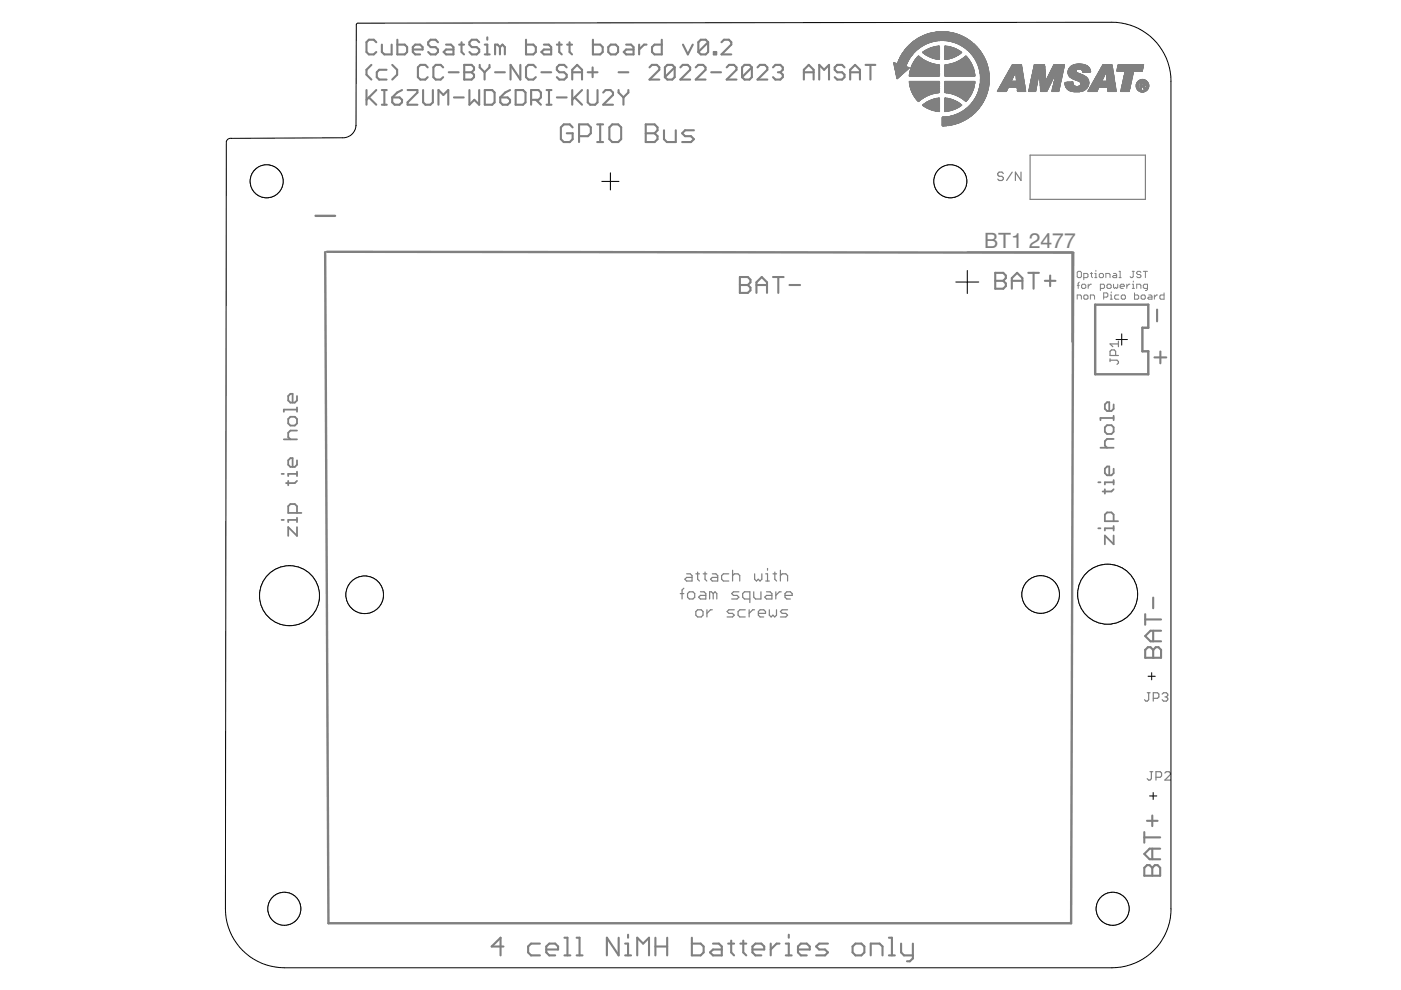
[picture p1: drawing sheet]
<svg xmlns="http://www.w3.org/2000/svg" width="297mm" height="210mm" viewBox="0 0 297 210" stroke-linecap="round" stroke-linejoin="round" font-family="sans-serif">
<defs><g id="words">
<g font-size="4.5" fill="#808080">
<text x="208.6" y="52.6">BT1</text>
<text x="218.1" y="52.6">2477</text>
</g>
</g></defs>
<g fill="none" stroke="#808080" stroke-width=".44">
<path d="M77.7 19.1v3.1M78.7 13.8l-1 1v1l1 1.1M79.8 9l-.6-.6h-1l-.5 .6v2l.5 .5h1l.6-.5M79.8 19.1l-2.1 2.1M81 9.5v1.5l.5 .5h1.5v-2M81 19.1h1M81.5 19.1v3.1M82 14.8h-1.6l-.5 .5v1.1l.5 .5h1.6M83.2 13.8l1 1v1l-1 1.1M84.2 8.4v3.1h1.6l.5-.5v-1l-.5-.5h-1.6M85.2 19.1l-1 .5-1 1.1M86.4 19.1h2.1v.5l-2.1 2.1v.5h2.1"/>
<path d="M87.5 10.5h2.1v-.5l-.5-.5h-1.1l-.5 .5v1l.5 .5h1.1M89.7 19.1v2.6l.5 .5h1l.6-.5v-2.6M90.7 14.3l-.5-.5h-1.1l-.5 .5v2.1l.5 .5h1.1l.5-.5M92.9 9l-.5-.6h-1.1l-.5 .6v.5l.5 .5h1.1l.5 .5v.5l-.5 .5h-1.1l-.5-.5M94 14.3l-.6-.5h-1l-.5 .5v2.1l.5 .5h1l.6-.5M94.6 9.5h1l.5 .5v1.5h-1.5l-.5-.5 .5-.5h1.5M95.1 15.3h2.1M97.3 9.5h1.1M97.9 9v2l.5 .5M98.4 13.8h1.6l.5 .5v.5l-.5 .5 .5 .5v.6l-.5 .5h-1.6zM98.4 15.3h1.6M99.5 19.1v3.1l1.1-1 1 1v-3.1"/>
<path d="M101.6 9l-.5-.6h-1.1l-.5 .6v.5l.5 .5h1.1l.5 .5v.5l-.5 .5h-1.1l-.5-.5M101.7 13.8v.5l1 1M102.7 15.3v1.6M102.8 11.5h1M102.8 9.5h.5v2M102.8 19.1h1.6l.5 .5v2.1l-.5 .5h-1.6zM103.3 7.9v.5M103.8 13.8v.5l-1.1 1M105 15.3h2M106 10l-.5-.5h-.5v2M106 10v1.5M106 10l.5-.5 .5 .5v1.5"/>
<path d="M108.1 19.1l-1 .5-1 1.1M109.3 19.1h1.6l.5 .5v2.1l-.5 .5h-1.6zM110.3 13.8v3.1l-2.1-3.1v3.1M111.5 8.4v3.1h1.6l.5-.5v-1l-.5-.5h-1.6M113.6 14.3l-.5-.5h-1.1l-.5 .5v2.1l.5 .5h1.1l.5-.5M114.8 15.3h2.1M115.3 9.5h1.1l.5 .5v1.5h-1.6l-.5-.5 .5-.5h1.6M115.9 19.1h1M116.4 19.1v3.1M118.1 9.5h1M118.6 9v2l.5 .5M120.1 14.3l-.5-.5h-1l-.5 .5v.5l.5 .5h1l.5 .5v.6l-.5 .5h-1l-.5-.5"/>
<path d="M120.2 9.5h1.1M120.8 9v2l.5 .5M121.3 15.3h2.1M121.3 16.9v-2.1l1.1-1 1 1v2.1M121.3 19.1v3.1M123.4 19.1l-2.1 2.1M124.6 15.3h2.1M124.6 19.1v2.6l.5 .5h1.1l.5-.5v-2.6M125.6 14.3v2.1M125.7 8.4v3.1h1.6l.5-.5v-1l-.5-.5h-1.6M127.9 19.6l.5-.5h1l.6 .5v.5l-2.1 2.1h2.1M129 10l.5-.5h1l.5 .5v1l-.5 .5h-1l-.5-.5z"/>
<path d="M131.1 15.3h2.1M131.1 19.1v.5l1.1 1.1M132.8 9.5h1l.5 .5v1.5h-1.5l-.6-.5 .6-.5h1.5M133.2 19.1v.5l-1 1.1M135.5 9.5v2M137.1 9.5h-.6l-1 1M137.7 14.3l.5-.5h1.1l.5 .5v.5l-2.1 2.1h2.1M140.3 8.4v3.1h-1.5l-.6-.5v-1l.6-.5h1.5M143 14.3v2.1l-.5 .5h-1l-.5-.5M143 14.3l-.5-.5h-1l-.5 .5v2.1M143 14.3l-2 2.1M144.3 14.3l.5-.5h1l.5 .5v.5l-2 2.1h2"/>
<path d="M144.8 9.5l1 2 1.1-2M147.5 14.3l.5-.5h1.1l.5 .5v.5l-2.1 2.1h2.1M150.1 9l-.5-.6h-1l-.5 .6v2M150.1 9v2l-.5 .5h-1l-.5-.5M150.1 9l-2 2M150.8 15.3h2.1M151.3 11h.5v.5h-.5zM153 9l.5-.6h1l.5 .6v.5l-2 2h2M154.1 14.3l.5-.5h1l.5 .5v.5l-2 2.1h2M159.4 14.3v2.1l-.5 .5h-1l-.6-.5M159.4 14.3l-.5-.5h-1l-.6 .5v2.1M159.4 14.3l-2.1 2.1"/>
<path d="M160.6 14.3l.5-.5h1.1l.5 .5v.5l-2.1 2.1h2.1M163.9 14.3l.5-.5h1l.6 .5v.5l-.6 .5M164.9 15.3h.5M165.4 15.3l.6 .5v.6l-.6 .5h-1l-.5-.5M170.4 15.3h2.1M170.4 16.9v-2.1l1.1-1 1 1v2.1M173.7 16.9v-3.1l1 1 1.1-1v3.1M179 14.3l-.5-.5h-1l-.5 .5v.5l.5 .5h1l.5 .5v.6l-.5 .5h-1l-.5-.5M180.3 15.3h2M180.3 16.9v-2.1l1-1 1 1v2.1M183.5 13.8h2.1M184.6 13.8v3.1"/>
<path d="M78.2 20.7l1.6 1.5M81 22.2h1M83.2 20.7h1.5l.5 .5v.5l-.5 .5h-1l-.5-.5zM93 22.2v-3.1l1 1 1-1v3.1M96.2 20.7h2.1M106.1 20.7h1.5l.5 .5v.5l-.5 .5h-1l-.5-.5zM112.6 21.2h1.6l.5-.5v-1.1l-.5-.5h-1.6v3.1M113.6 21.2l1.1 1M115.9 22.2h1M118.1 20.7h2M121.4 27l-.6-.6h-1.3l-.6 .6v2.5l.6 .6h1.3l.6-.6v-1.2h-1.2M121.9 20.7l1.5 1.5"/>
<path d="M122.8 28.9h1.9l.6-.6v-1.3l-.6-.6h-1.9v3.7M126.6 26.4h1.3M126.6 30.1h1.3M127.3 26.4v3.7M129.8 26.4h1.3l.6 .6v2.5l-.6 .6h-1.3l-.6-.6v-2.5zM132.2 20.7v1.5M136.9 26.4h1.9l.6 .6v.6l-.6 .7 .6 .6v.6l-.6 .6h-1.9zM136.9 28.3h1.9M140.8 27.6v1.9l.6 .6h1.9v-2.5M147.1 27.6h-1.9l-.6 .7 .6 .6h1.3l.6 .6-.6 .6h-1.9M156.9 58.7h1.7l.5 .6v.6l-.5 .5 .5 .6v.6l-.5 .5h-1.7zM163.9 58.7h2.2"/>
<path d="M165 58.7v3.4M211 57.8h1.7l.6 .6v.6l-.6 .5 .6 .6v.6l-.6 .5h-1.7zM211 59.5h1.7M214.5 59.5h2.3M218 57.8h2.3M219.1 57.8v3.4M221.5 59.5h2.3M222.7 58.4v2.3M156.9 60.4h1.7M160.4 60.4h2.2M160.4 62.1v-2.2l1.1-1.2 1.1 1.2v2.2M167.4 60.4h2.2"/>
<path d="M214.5 61.2v-2.2l1.1-1.2 1.2 1.2v2.2M244.8 75.8h2.5M245.3 65.6v2.5M246 74.5v2.5M242.8 137.8l.6-.6h.5l.6 .6 .5-.6h.6l.6 .6v1.7h-3.4zM242.8 130.2v2.3M242.8 131.3h3.4M244.5 126.7v2.3M244.5 133.7v2.3M244.5 137.8v1.7M246.2 133.7h-2.3l-1.1 1.2 1.1 1.1h2.3M242.6 176.4v2.3"/>
<path d="M242.6 177.5h3.4M243.2 174h2.2M244.3 172.9v2.3M244.3 179.9v2.3M246 179.9h-2.3l-1.1 1.2 1.1 1.1h2.3M119.7 198.8h.6v3.8M122.3 198.8h.6v3.8M131.2 198.8v3.8l-2.5-3.8v3.8M133.2 198.2v.6M139 198.8v3.8M141.5 198.8v3.8M146.7 198.8v3.8h1.8l.7-.7v-1.2l-.7-.6h-1.8"/>
<path d="M155 199.4v2.5l.6 .7M157.6 199.4v2.5l.6 .7M167.2 198.2v.6M188.5 198.8h.6v3.8M242.6 184l.6-.6h.5l.6 .6 .6-.6h.5l.6 .6v1.7h-3.4zM244.3 184v1.7M106.7 200.7h-2.5l1.9-1.9v3.8M114.5 200.1h-1.9l-.6 .6v1.2l.6 .7h1.9M115.8 201.3h2.5v-.6l-.6-.6h-1.2l-.7 .6v1.2l.7 .7h1.2M119.7 202.6h1.2M122.3 202.6h1.2M132.5 200.1h.7v2.5"/>
<path d="M132.5 202.6h1.3M135.1 202.6v-3.8l1.3 1.3 1.2-1.3v3.8M139 200.7h2.5M151.2 200.1h1.2l.6 .6v1.9h-1.8l-.7-.7 .7-.6h1.8M154.4 200.1h1.2M157 200.1h1.2M159.5 201.3h2.5v-.6l-.6-.6h-1.2l-.7 .6v1.2l.7 .7h1.2M163.4 200.1v2.5M165.3 200.1h-.6l-1.3 1.2M166.6 200.1h.6v2.5M166.6 202.6h1.3M169.2 201.3h2.5v-.6l-.7-.6h-1.2l-.6 .6v1.2l.6 .7h1.2"/>
<path d="M175.5 200.1h-1.8l-.7 .6 .7 .6h1.2l.6 .6-.6 .7h-1.9M181.4 200.1h1.2l.7 .6v1.2l-.7 .7h-1.2l-.6-.7v-1.2zM184.6 202.6v-2.5h1.9l.6 .6v1.9M188.5 202.6h1.2M191.1 200.1v1.8l.6 .7h1.8M193.5 200.1v3.1l-.6 .6h-.6"/>
</g>
<g fill="#808080" stroke="#808080" stroke-width=".21">
<path d="M199.8 26.7h.4z"/>
<path d="M199.8 26.6l.9 .1z"/>
<path d="M199.8 26.6h.9z"/>
<path d="M199.7 26.6h1.6z"/>
<path d="M199.7 26.5l1.6 .1z"/>
<path d="M199.7 26.5l1.8 .1z"/>
<path d="M199.8 26.5h1.9z"/>
<path d="M199.8 26.5h2.1z"/>
<path d="M199.8 26.4l2.2 .1z"/>
<path d="M199.7 26.4h2.5z"/>
<path d="M199.7 26.4h2.6z"/>
<path d="M199.7 26.3l2.6 .1z"/>
<path d="M199.7 26.3h2.8z"/>
<path d="M199.7 26.3h2.9z"/>
<path d="M199.7 26.2l3 .1z"/>
<path d="M199.7 26.2h3.1z"/>
<path d="M199.8 26.2h3.1z"/>
<path d="M199.8 26.1l3.2 .1z"/>
<path d="M199.8 26.1h3.3z"/>
<path d="M199.7 26.1h3.5z"/>
<path d="M199.8 26l3.4 .1z"/>
<path d="M199.8 26l3.6 .1z"/>
<path d="M199.7 26h3.7z"/>
<path d="M199.8 26h3.7z"/>
<path d="M199.7 25.9l3.9 .1z"/>
<path d="M199.8 25.9h3.9z"/>
<path d="M199.7 25.8l4 .1z"/>
<path d="M199.7 25.8l4.1 .1z"/>
<path d="M199.8 25.8h4.1z"/>
<path d="M199.7 25.8h4.2z"/>
<path d="M199.8 25.7l4.2 .1z"/>
<path d="M199.7 25.7h4.4z"/>
<path d="M199.8 25.7h4.3z"/>
<path d="M199.7 25.6l4.5 .1z"/>
<path d="M199.8 25.6h4.5z"/>
<path d="M199.7 25.6h4.7z"/>
<path d="M199.8 25.5l4.6 .1z"/>
<path d="M199.7 25.5h4.8z"/>
<path d="M199.8 25.5h4.7z"/>
<path d="M199.7 25.4l4.9 .1z"/>
<path d="M199.8 25.4h4.8z"/>
<path d="M199.8 25.4h4.9z"/>
<path d="M199.7 25.3l5 .1z"/>
<path d="M199.8 25.3l5 .1z"/>
<path d="M199.7 25.3h5.1z"/>
<path d="M199.8 25.3h5.1z"/>
<path d="M199.7 25.2l5.3 .1z"/>
<path d="M199.8 25.2h5.2z"/>
<path d="M199.8 25.1l5.3 .1z"/>
<path d="M199.7 25.1l5.4 .1z"/>
<path d="M199.7 25.1h5.4z"/>
<path d="M199.7 25.1h5.5z"/>
<path d="M199.8 25l5.5 .1z"/>
<path d="M199.8 25h5.5z"/>
<path d="M199.7 25h5.7z"/>
<path d="M199.8 24.9l5.6 .1z"/>
<path d="M199.8 24.9h5.6z"/>
<path d="M199.7 24.9h5.8z"/>
<path d="M199.8 24.8l5.7 .1z"/>
<path d="M199.8 24.8h5.7z"/>
<path d="M200.5 24.8h5.2z"/>
<path d="M200.8 24.7l4.9 .1z"/>
<path d="M201.1 24.7h4.6z"/>
<path d="M201.3 24.7h4.5z"/>
<path d="M201.4 24.6l4.4 .1z"/>
<path d="M201.5 24.6l4.3 .1z"/>
<path d="M201.7 24.6h4.2z"/>
<path d="M201.8 24.6h4.2z"/>
<path d="M201.9 24.5l4.1 .1z"/>
<path d="M202 24.5h4z"/>
<path d="M202.1 24.4l3.9 .1z"/>
<path d="M202.2 24.4l3.9 .1z"/>
<path d="M202.3 24.4h3.8z"/>
<path d="M202.4 24.4h3.7z"/>
<path d="M202.5 24.3l3.7 .1z"/>
<path d="M202.6 24.3h3.6z"/>
<path d="M202.7 24.3h3.6z"/>
<path d="M202.7 24.2l3.6 .1z"/>
<path d="M202.8 24.2h3.6z"/>
<path d="M202.9 24.2h3.5z"/>
<path d="M203 24.1l3.4 .1z"/>
<path d="M203.1 24.1l3.3 .1z"/>
<path d="M203.2 24.1h3.3z"/>
<path d="M203.2 24l3.3 .1z"/>
<path d="M203.3 24h3.2z"/>
<path d="M203.3 24h3.3z"/>
<path d="M203.4 23.9l3.2 .1z"/>
<path d="M203.5 23.9l3.2 .1z"/>
<path d="M203.5 23.9h3.2z"/>
<path d="M203.6 23.9h3.1z"/>
<path d="M203.7 23.8l3.1 .1z"/>
<path d="M203.7 23.8h3.1z"/>
<path d="M203.7 23.7l3.1 .1z"/>
<path d="M203.9 23.7l3 .1z"/>
<path d="M203.9 23.7h3z"/>
<path d="M200.3 23.6l.1 .1z"/>
<path d="M204 23.6l3 .1z"/>
<path d="M198.8 23.6h.4z"/>
<path d="M200.3 23.6h.4z"/>
<path d="M204 23.6h3z"/>
<path d="M198.6 23.6h.6z"/>
<path d="M200.3 23.6h.6z"/>
<path d="M204.1 23.6h2.9z"/>
<path d="M198.4 23.5l.8 .1z"/>
<path d="M200.3 23.5l.8 .1z"/>
<path d="M204.2 23.5l2.8 .1z"/>
<path d="M198.2 23.5h1z"/>
<path d="M200.3 23.5h1z"/>
<path d="M204.2 23.5h2.9z"/>
<path d="M197.9 23.4l1.3 .1z"/>
<path d="M200.3 23.4l1.3 .1z"/>
<path d="M204.3 23.4l2.8 .1z"/>
<path d="M204.3 23.4l2.9 .1z"/>
<path d="M197.8 23.4h1.4z"/>
<path d="M200.3 23.4h1.4z"/>
<path d="M204.4 23.4h2.8z"/>
<path d="M197.7 23.3l1.5 .1z"/>
<path d="M200.3 23.3l1.6 .1z"/>
<path d="M204.4 23.3l2.8 .1z"/>
<path d="M197.6 23.3h1.6z"/>
<path d="M200.3 23.3h1.7z"/>
<path d="M204.4 23.3h2.8z"/>
<path d="M197.4 23.3h1.8z"/>
<path d="M204.5 23.3h2.8z"/>
<path d="M197.4 23.2l1.8 .1z"/>
<path d="M200.3 23.2l1.8 .1z"/>
<path d="M204.6 23.2l2.7 .1z"/>
<path d="M197.3 23.2l1.9 .1z"/>
<path d="M200.3 23.2l1.9 .1z"/>
<path d="M197.3 23.2h1.9z"/>
<path d="M200.3 23.2h1.9z"/>
<path d="M204.6 23.2h2.7z"/>
<path d="M197.1 23.2h2.1z"/>
<path d="M200.3 23.2h2.1z"/>
<path d="M204.7 23.2h2.7z"/>
<path d="M197.1 23.1l2.1 .1z"/>
<path d="M200.3 23.1l2.1 .1z"/>
<path d="M204.7 23.1l2.7 .1z"/>
<path d="M197 23.1h2.2z"/>
<path d="M200.3 23.1h2.2z"/>
<path d="M204.7 23.1h2.7z"/>
<path d="M196.9 23.1h2.3z"/>
<path d="M200.3 23.1h2.3z"/>
<path d="M204.8 23.1h2.7z"/>
<path d="M196.8 23l2.4 .1z"/>
<path d="M200.3 23l2.4 .1z"/>
<path d="M204.9 23l2.6 .1z"/>
<path d="M196.7 23h2.5z"/>
<path d="M200.3 23h2.5z"/>
<path d="M204.9 23h2.6z"/>
<path d="M196.6 22.9l2.6 .1z"/>
<path d="M200.3 22.9l2.6 .1z"/>
<path d="M204.9 22.9l2.7 .1z"/>
<path d="M196.6 22.9h2.6z"/>
<path d="M200.3 22.9h2.6z"/>
<path d="M205 22.9h2.6z"/>
<path d="M196.5 22.9h2.7z"/>
<path d="M200.3 22.9h2.7z"/>
<path d="M205.1 22.9h2.5z"/>
<path d="M196.4 22.8l2.8 .1z"/>
<path d="M200.3 22.8l2.7 .1z"/>
<path d="M205.1 22.8l2.6 .1z"/>
<path d="M196.4 22.8h2.8z"/>
<path d="M200.3 22.8h2.8z"/>
<path d="M205.1 22.8h2.6z"/>
<path d="M196.3 22.8h2.9z"/>
<path d="M200.3 22.8h2.9z"/>
<path d="M205.2 22.8h2.5z"/>
<path d="M196.3 22.7l2.9 .1z"/>
<path d="M200.3 22.7l2.9 .1z"/>
<path d="M205.2 22.7l2.5 .1z"/>
<path d="M196.2 22.7l3 .1z"/>
<path d="M200.3 22.7l3 .1z"/>
<path d="M196.2 22.7h3z"/>
<path d="M200.3 22.7h3z"/>
<path d="M205.3 22.7h2.5z"/>
<path d="M196.1 22.6l3.1 .1z"/>
<path d="M200.3 22.6l3.1 .1z"/>
<path d="M205.3 22.6l2.5 .1z"/>
<path d="M196.1 22.6h3.1z"/>
<path d="M200.3 22.6h3.1z"/>
<path d="M205.3 22.6h2.5z"/>
<path d="M196 22.6h3.2z"/>
<path d="M200.3 22.6h3.2z"/>
<path d="M205.4 22.6h2.5z"/>
<path d="M196 22.5l3.2 .1z"/>
<path d="M200.3 22.5l3.2 .1z"/>
<path d="M205.4 22.5l2.4 .1z"/>
<path d="M195.9 22.5l3.3 .1z"/>
<path d="M200.3 22.5l3.3 .1z"/>
<path d="M205.4 22.5l2.5 .1z"/>
<path d="M195.9 22.5h3.3z"/>
<path d="M200.3 22.5h3.3z"/>
<path d="M205.5 22.5h2.4z"/>
<path d="M195.8 22.5h3.4z"/>
<path d="M195.8 22.4l3.4 .1z"/>
<path d="M200.3 22.4l3.4 .1z"/>
<path d="M205.5 22.4l2.5 .1z"/>
<path d="M195.7 22.4h3.5z"/>
<path d="M200.3 22.4h3.5z"/>
<path d="M205.6 22.4h2.3z"/>
<path d="M205.6 22.4h2.4z"/>
<path d="M195.6 22.3l3.6 .1z"/>
<path d="M200.3 22.3l3.6 .1z"/>
<path d="M205.6 22.3l2.4 .1z"/>
<path d="M195.6 22.3h3.6z"/>
<path d="M200.3 22.3h3.6z"/>
<path d="M205.6 22.3h2.4z"/>
<path d="M205.7 22.3h2.3z"/>
<path d="M195.6 22.2l3.6 .1z"/>
<path d="M200.3 22.2l3.6 .1z"/>
<path d="M205.7 22.2l2.4 .1z"/>
<path d="M195.7 22.2h3.5z"/>
<path d="M200.3 22.2h3.6z"/>
<path d="M205.7 22.2h2.4z"/>
<path d="M195.8 22.2h3.4z"/>
<path d="M200.3 22.2h3.5z"/>
<path d="M205.8 22.2h2.3z"/>
<path d="M195.8 22.1l3.4 .1z"/>
<path d="M200.3 22.1l3.5 .1z"/>
<path d="M205.8 22.1l2.3 .1z"/>
<path d="M195.8 22.1h3.4z"/>
<path d="M200.3 22.1h3.4z"/>
<path d="M205.8 22.1h2.4z"/>
<path d="M195.9 22.1h3.3z"/>
<path d="M205.8 22.1h2.3z"/>
<path d="M195.9 22l3.3 .1z"/>
<path d="M200.3 22l3.4 .1z"/>
<path d="M205.9 22l2.3 .1z"/>
<path d="M196 22l3.2 .1z"/>
<path d="M200.3 22l3.3 .1z"/>
<path d="M196 22h3.2z"/>
<path d="M200.3 22h3.3z"/>
<path d="M205.9 22h2.3z"/>
<path d="M196 21.9l3.2 .1z"/>
<path d="M200.3 21.9l3.2 .1z"/>
<path d="M206 21.9l2.3 .1z"/>
<path d="M196.1 21.9h3.1z"/>
<path d="M200.3 21.9h3.2z"/>
<path d="M206 21.9h2.3z"/>
<path d="M200.3 21.9h3.1z"/>
<path d="M196.2 21.8l3 .1z"/>
<path d="M200.3 21.8l3.1 .1z"/>
<path d="M206 21.8l2.3 .1z"/>
<path d="M200.3 21.8l3 .1z"/>
<path d="M196.3 21.8h2.9z"/>
<path d="M200.3 21.8h3z"/>
<path d="M206.1 21.8h2.2z"/>
<path d="M206.1 21.8h2.3z"/>
<path d="M196.4 21.7l2.8 .1z"/>
<path d="M200.3 21.7l2.9 .1z"/>
<path d="M206.1 21.7l2.3 .1z"/>
<path d="M196.4 21.7h2.8z"/>
<path d="M200.3 21.7h2.8z"/>
<path d="M206.1 21.7h2.3z"/>
<path d="M206.2 21.7h2.2z"/>
<path d="M196.5 21.6l2.7 .1z"/>
<path d="M200.3 21.6l2.8 .1z"/>
<path d="M206.2 21.6l2.2 .1z"/>
<path d="M196.6 21.6h2.6z"/>
<path d="M200.3 21.6h2.7z"/>
<path d="M206.2 21.6h2.2z"/>
<path d="M206.2 21.6h2.3z"/>
<path d="M196.7 21.5l2.5 .1z"/>
<path d="M200.3 21.5l2.6 .1z"/>
<path d="M206.3 21.5l2.2 .1z"/>
<path d="M196.7 21.5h2.5z"/>
<path d="M200.3 21.5h2.5z"/>
<path d="M206.3 21.5h2.2z"/>
<path d="M194.7 21.5h.1z"/>
<path d="M196.8 21.5h2.4z"/>
<path d="M194.7 21.4l.1 .1z"/>
<path d="M196.9 21.4l2.3 .1z"/>
<path d="M200.3 21.4l2.4 .1z"/>
<path d="M204.7 21.4l.2 .1z"/>
<path d="M206.3 21.4l2.2 .1z"/>
<path d="M194.6 21.4h.2z"/>
<path d="M196.9 21.4h2.3z"/>
<path d="M200.3 21.4h2.3z"/>
<path d="M204.7 21.4h.2z"/>
<path d="M206.3 21.4h2.2z"/>
<path d="M194.6 21.4h.3z"/>
<path d="M197 21.4h2.2z"/>
<path d="M204.6 21.4h.3z"/>
<path d="M206.4 21.4h2.2z"/>
<path d="M194.5 21.3l.5 .1z"/>
<path d="M197 21.3l2.2 .1z"/>
<path d="M200.3 21.3l2.2 .1z"/>
<path d="M204.6 21.3l.4 .1z"/>
<path d="M206.4 21.3l2.2 .1z"/>
<path d="M197.1 21.3l2.1 .1z"/>
<path d="M200.3 21.3l2.1 .1z"/>
<path d="M194.5 21.3h.5z"/>
<path d="M197.2 21.3h2z"/>
<path d="M200.3 21.3h2.1z"/>
<path d="M204.5 21.3h.5z"/>
<path d="M206.5 21.3h2.1z"/>
<path d="M194.5 21.3h.6z"/>
<path d="M197.3 21.3h1.9z"/>
<path d="M200.3 21.3h1.9z"/>
<path d="M206.5 21.3h2.2z"/>
<path d="M194.4 21.2l.7 .1z"/>
<path d="M197.4 21.2l1.8 .1z"/>
<path d="M200.3 21.2l1.9 .1z"/>
<path d="M204.4 21.2l.7 .1z"/>
<path d="M206.5 21.2l2.1 .1z"/>
<path d="M194.4 21.2h.8z"/>
<path d="M197.4 21.2h1.8z"/>
<path d="M200.3 21.2h1.8z"/>
<path d="M204.4 21.2h.7z"/>
<path d="M206.5 21.2h2.2z"/>
<path d="M194.4 21.1l.8 .1z"/>
<path d="M197.5 21.1l1.7 .1z"/>
<path d="M200.3 21.1l1.7 .1z"/>
<path d="M204.3 21.1l.8 .1z"/>
<path d="M206.5 21.1l2.2 .1z"/>
<path d="M194.4 21.1h.9z"/>
<path d="M197.7 21.1h1.5z"/>
<path d="M200.3 21.1h1.5z"/>
<path d="M204.3 21.1h.9z"/>
<path d="M206.6 21.1h2.1z"/>
<path d="M194.3 21.1h1z"/>
<path d="M197.8 21.1h1.4z"/>
<path d="M204.2 21.1h1z"/>
<path d="M194.3 21l1 .1z"/>
<path d="M197.9 21l1.3 .1z"/>
<path d="M200.3 21l1.4 .1z"/>
<path d="M204.2 21l1 .1z"/>
<path d="M206.6 21l2.2 .1z"/>
<path d="M194.2 21h1.2z"/>
<path d="M198 21h1.2z"/>
<path d="M200.3 21h1.3z"/>
<path d="M204.2 21h1.1z"/>
<path d="M206.6 21h2.2z"/>
<path d="M194.2 21h1.3z"/>
<path d="M198.1 21h1.1z"/>
<path d="M200.3 21h1.1z"/>
<path d="M204.1 21h1.2z"/>
<path d="M206.7 21h2.1z"/>
<path d="M194.2 20.9l1.3 .1z"/>
<path d="M198.2 20.9l1 .1z"/>
<path d="M200.3 20.9l1 .1z"/>
<path d="M204 20.9l1.3 .1z"/>
<path d="M206.7 20.9l2.1 .1z"/>
<path d="M194.2 20.9h1.3z"/>
<path d="M198.4 20.9h.8z"/>
<path d="M200.3 20.9h.8z"/>
<path d="M204 20.9h1.3z"/>
<path d="M206.7 20.9h2.1z"/>
<path d="M194.1 20.9h1.5z"/>
<path d="M198.5 20.9h.7z"/>
<path d="M200.3 20.9h.7z"/>
<path d="M203.9 20.9h1.4z"/>
<path d="M194.2 20.8l1.4 .1z"/>
<path d="M198.6 20.8l.6 .1z"/>
<path d="M200.3 20.8l.7 .1z"/>
<path d="M203.9 20.8l1.5 .1z"/>
<path d="M206.8 20.8l2 .1z"/>
<path d="M194.1 20.8h1.6z"/>
<path d="M199 20.8h.2z"/>
<path d="M200.3 20.8h.3z"/>
<path d="M203.8 20.8h1.6z"/>
<path d="M206.8 20.8h2.1z"/>
<path d="M194.1 20.8h1.7z"/>
<path d="M194.1 20.7l1.7 .1z"/>
<path d="M203.8 20.7l1.6 .1z"/>
<path d="M206.8 20.7l2.1 .1z"/>
<path d="M194 20.7h1.9z"/>
<path d="M203.7 20.7h1.7z"/>
<path d="M206.8 20.7h2.1z"/>
<path d="M203.7 20.7h1.8z"/>
<path d="M194 20.6l1.9 .1z"/>
<path d="M203.6 20.6l1.9 .1z"/>
<path d="M206.8 20.6l2.1 .1z"/>
<path d="M194 20.6l2 .1z"/>
<path d="M203.5 20.6l2 .1z"/>
<path d="M206.9 20.6l2.1 .1z"/>
<path d="M194 20.6h2.1z"/>
<path d="M203.5 20.6h2z"/>
<path d="M206.9 20.6h2.1z"/>
<path d="M203.5 20.6h2.1z"/>
<path d="M193.9 20.5l2.3 .1z"/>
<path d="M203.3 20.5l2.3 .1z"/>
<path d="M206.9 20.5l2.1 .1z"/>
<path d="M193.9 20.5h2.3z"/>
<path d="M203.3 20.5h2.3z"/>
<path d="M207 20.5h2z"/>
<path d="M193.9 20.4l2.4 .1z"/>
<path d="M203.3 20.4l2.3 .1z"/>
<path d="M207 20.4l2 .1z"/>
<path d="M203.2 20.4l2.4 .1z"/>
<path d="M193.8 20.4h2.6z"/>
<path d="M203.1 20.4h2.6z"/>
<path d="M207 20.4h2.1z"/>
<path d="M193.8 20.4h2.7z"/>
<path d="M193.8 20.3l2.8 .1z"/>
<path d="M203 20.3l2.7 .1z"/>
<path d="M207 20.3l2.1 .1z"/>
<path d="M193.8 20.3h2.8z"/>
<path d="M202.9 20.3h2.8z"/>
<path d="M207.1 20.3h2z"/>
<path d="M193.7 20.2l3.1 .1z"/>
<path d="M202.8 20.2l3 .1z"/>
<path d="M207.1 20.2l2 .1z"/>
<path d="M193.7 20.2h3.1z"/>
<path d="M202.7 20.2h3.1z"/>
<path d="M207.1 20.2h2z"/>
<path d="M193.7 20.2h3.2z"/>
<path d="M202.6 20.2h3.2z"/>
<path d="M193.7 20.1l3.3 .1z"/>
<path d="M202.6 20.1l3.2 .1z"/>
<path d="M207.1 20.1l2 .1z"/>
<path d="M193.7 20.1l3.4 .1z"/>
<path d="M202.5 20.1l3.3 .1z"/>
<path d="M207.1 20.1l2.1 .1z"/>
<path d="M193.6 20.1h3.5z"/>
<path d="M202.4 20.1h3.5z"/>
<path d="M207.1 20.1h2.1z"/>
<path d="M193.7 20l3.6 .1z"/>
<path d="M202.3 20l3.6 .1z"/>
<path d="M207.2 20l1.9 .1z"/>
<path d="M193.6 20h3.8z"/>
<path d="M202.2 20h3.7z"/>
<path d="M207.2 20h2z"/>
<path d="M202.1 20h3.8z"/>
<path d="M193.6 19.9l4 .1z"/>
<path d="M202 19.9l3.9 .1z"/>
<path d="M207.2 19.9l2 .1z"/>
<path d="M193.5 19.9h4.2z"/>
<path d="M201.9 19.9h4.1z"/>
<path d="M207.3 19.9h2z"/>
<path d="M193.5 19.9h4.4z"/>
<path d="M201.7 19.9h4.3z"/>
<path d="M207.3 19.9h1.9z"/>
<path d="M193.5 19.8l4.5 .1z"/>
<path d="M201.6 19.8l4.4 .1z"/>
<path d="M207.3 19.8l1.9 .1z"/>
<path d="M193.5 19.8h4.6z"/>
<path d="M201.4 19.8h4.6z"/>
<path d="M207.3 19.8h2z"/>
<path d="M193.4 19.7l4.9 .1z"/>
<path d="M201.2 19.7l4.8 .1z"/>
<path d="M207.3 19.7l2 .1z"/>
<path d="M193.5 19.7l5 .1z"/>
<path d="M201.1 19.7l5 .1z"/>
<path d="M193.4 19.7h5.1z"/>
<path d="M201 19.7h5z"/>
<path d="M207.3 19.7h2z"/>
<path d="M193.4 19.7h5.6z"/>
<path d="M200.6 19.7h5.5z"/>
<path d="M193.4 19.6l5.6 .1z"/>
<path d="M200.5 19.6l5.6 .1z"/>
<path d="M207.3 19.6l2 .1z"/>
<path d="M193.4 19.6h5.8z"/>
<path d="M200.3 19.6h5.8z"/>
<path d="M207.3 19.6h2z"/>
<path d="M193.4 19.5l5.8 .1z"/>
<path d="M200.3 19.5l5.8 .1z"/>
<path d="M207.4 19.5l1.9 .1z"/>
<path d="M193.4 19.5h5.8z"/>
<path d="M200.3 19.5h5.8z"/>
<path d="M207.4 19.5h1.9z"/>
<path d="M242.1 19.5h.3z"/>
<path d="M200.3 19.5h5.9z"/>
<path d="M207.4 19.5h2z"/>
<path d="M241.9 19.5h.6z"/>
<path d="M193.3 19.4l5.9 .1z"/>
<path d="M200.3 19.4l5.8 .1z"/>
<path d="M207.4 19.4l2 .1z"/>
<path d="M227.6 19.4l1.3 .1z"/>
<path d="M241.7 19.4l.9 .1z"/>
<path d="M200.3 19.4l5.9 .1z"/>
<path d="M241.7 19.4l1 .1z"/>
<path d="M193.3 19.4h5.9z"/>
<path d="M200.3 19.4h5.9z"/>
<path d="M207.4 19.4h2z"/>
<path d="M211.5 19.4h1.8z"/>
<path d="M215.8 19.4h1.7z"/>
<path d="M218.1 19.4h1.5z"/>
<path d="M220.6 19.4h1.3z"/>
<path d="M223 19.4h1.5z"/>
<path d="M227.2 19.4h2.1z"/>
<path d="M230.7 19.4h1.9z"/>
<path d="M234.9 19.4h1.7z"/>
<path d="M237.6 19.4h1.8z"/>
<path d="M241.6 19.4h1.2z"/>
<path d="M193.3 19.3l5.9 .1z"/>
<path d="M200.3 19.3l5.9 .1z"/>
<path d="M207.5 19.3l1.9 .1z"/>
<path d="M211.5 19.3l1.9 .1z"/>
<path d="M215.7 19.3l1.8 .1z"/>
<path d="M218.1 19.3l1.5 .1z"/>
<path d="M220.6 19.3l1.3 .1z"/>
<path d="M223 19.3l1.5 .1z"/>
<path d="M227.2 19.3l2.1 .1z"/>
<path d="M230.7 19.3l1.9 .1z"/>
<path d="M234.9 19.3l1.8 .1z"/>
<path d="M237.6 19.3l1.8 .1z"/>
<path d="M241.6 19.3l1.2 .1z"/>
<path d="M193.3 19.3h5.9z"/>
<path d="M200.3 19.3h5.9z"/>
<path d="M207.5 19.3h1.9z"/>
<path d="M211.5 19.3h1.9z"/>
<path d="M215.8 19.3h1.7z"/>
<path d="M218.1 19.3h1.5z"/>
<path d="M220.6 19.3h1.4z"/>
<path d="M223 19.3h1.5z"/>
<path d="M227.1 19.3h2.4z"/>
<path d="M230.7 19.3h1.9z"/>
<path d="M234.9 19.3h1.7z"/>
<path d="M237.6 19.3h1.9z"/>
<path d="M241.5 19.3h1.4z"/>
<path d="M215.7 19.3h1.7z"/>
<path d="M227 19.3h2.6z"/>
<path d="M234.9 19.3h1.8z"/>
<path d="M237.7 19.3h1.7z"/>
<path d="M193.2 19.2l6 .1z"/>
<path d="M200.3 19.2l5.9 .1z"/>
<path d="M207.5 19.2l1.9 .1z"/>
<path d="M211.5 19.2l2 .1z"/>
<path d="M215.7 19.2l1.8 .1z"/>
<path d="M218.1 19.2l1.5 .1z"/>
<path d="M220.6 19.2l1.4 .1z"/>
<path d="M223 19.2l1.5 .1z"/>
<path d="M226.9 19.2l2.8 .1z"/>
<path d="M230.7 19.2l1.9 .1z"/>
<path d="M234.9 19.2l1.7 .1z"/>
<path d="M237.7 19.2l1.7 .1z"/>
<path d="M241.4 19.2l1.6 .1z"/>
<path d="M193.3 19.2l5.9 .1z"/>
<path d="M200.3 19.2l6 .1z"/>
<path d="M223.1 19.2l1.4 .1z"/>
<path d="M226.8 19.2l2.9 .1z"/>
<path d="M241.4 19.2l1.7 .1z"/>
<path d="M193.2 19.2h6z"/>
<path d="M200.3 19.2h6z"/>
<path d="M207.5 19.2h1.9z"/>
<path d="M211.5 19.2h2z"/>
<path d="M215.7 19.2h1.7z"/>
<path d="M218.1 19.2h1.5z"/>
<path d="M220.6 19.2h1.4z"/>
<path d="M223.1 19.2h1.4z"/>
<path d="M226.7 19.2h3.1z"/>
<path d="M230.8 19.2h1.9z"/>
<path d="M234.9 19.2h1.7z"/>
<path d="M237.6 19.2h1.9z"/>
<path d="M241.3 19.2h1.8z"/>
<path d="M207.5 19.2h2z"/>
<path d="M211.6 19.2h1.9z"/>
<path d="M237.7 19.2h1.8z"/>
<path d="M241.3 19.2h.8z"/>
<path d="M242.3 19.2h.8z"/>
<path d="M193.2 19.1l6 .1z"/>
<path d="M200.3 19.1l6 .1z"/>
<path d="M207.5 19.1l1.9 .1z"/>
<path d="M211.6 19.1l1.9 .1z"/>
<path d="M215.7 19.1l1.7 .1z"/>
<path d="M218.1 19.1l1.5 .1z"/>
<path d="M220.6 19.1l1.4 .1z"/>
<path d="M223.1 19.1l1.4 .1z"/>
<path d="M226.6 19.1l3.3 .1z"/>
<path d="M230.8 19.1l1.9 .1z"/>
<path d="M234.9 19.1l1.7 .1z"/>
<path d="M237.7 19.1l1.8 .1z"/>
<path d="M241.3 19.1l.8 .1z"/>
<path d="M242.3 19.1l.9 .1z"/>
<path d="M193.2 19.1h6z"/>
<path d="M200.3 19.1h6z"/>
<path d="M207.5 19.1h1.9z"/>
<path d="M211.6 19.1h1.9z"/>
<path d="M215.7 19.1h1.7z"/>
<path d="M218.2 19.1h1.4z"/>
<path d="M220.6 19.1h1.5z"/>
<path d="M223.1 19.1h1.4z"/>
<path d="M226.5 19.1h3.5z"/>
<path d="M230.8 19.1h1.9z"/>
<path d="M234.9 19.1h1.7z"/>
<path d="M237.7 19.1h1.8z"/>
<path d="M241.2 19.1h.7z"/>
<path d="M242.6 19.1h.6z"/>
<path d="M193.2 19l6 .1z"/>
<path d="M200.3 19l6 .1z"/>
<path d="M207.5 19l2 .1z"/>
<path d="M211.6 19l1.9 .1z"/>
<path d="M215.7 19l1.7 .1z"/>
<path d="M218.1 19l1.5 .1z"/>
<path d="M220.6 19l1.5 .1z"/>
<path d="M223.1 19l1.4 .1z"/>
<path d="M226.5 19l3.5 .1z"/>
<path d="M230.8 19l1.9 .1z"/>
<path d="M234.9 19l1.7 .1z"/>
<path d="M237.7 19l1.8 .1z"/>
<path d="M241.2 19l.7 .1z"/>
<path d="M242.6 19l.6 .1z"/>
<path d="M218.2 19l1.4 .1z"/>
<path d="M241.2 19l.5 .1z"/>
<path d="M242.7 19l.5 .1z"/>
<path d="M193.2 19h6z"/>
<path d="M200.3 19h6z"/>
<path d="M207.6 19h1.9z"/>
<path d="M211.7 19h1.9z"/>
<path d="M215.7 19h1.7z"/>
<path d="M218.2 19h1.4z"/>
<path d="M220.6 19h1.5z"/>
<path d="M223.1 19h1.5z"/>
<path d="M226.4 19h3.7z"/>
<path d="M230.8 19h1.9z"/>
<path d="M234.9 19h1.7z"/>
<path d="M237.7 19h1.8z"/>
<path d="M241.2 19h.5z"/>
<path d="M242.7 19h.6z"/>
<path d="M193.1 19h6.1z"/>
<path d="M220.6 19h1.6z"/>
<path d="M230.9 19h1.9z"/>
<path d="M242.8 19h.5z"/>
<path d="M193.1 18.9l6.1 .1z"/>
<path d="M200.3 18.9l6.1 .1z"/>
<path d="M207.6 18.9l1.9 .1z"/>
<path d="M211.7 18.9l1.9 .1z"/>
<path d="M215.7 18.9l1.7 .1z"/>
<path d="M218.2 18.9l1.4 .1z"/>
<path d="M220.6 18.9l1.5 .1z"/>
<path d="M223.1 18.9l1.5 .1z"/>
<path d="M226.3 18.9l3.8 .1z"/>
<path d="M230.9 18.9l1.9 .1z"/>
<path d="M234.9 18.9l1.7 .1z"/>
<path d="M237.7 18.9l1.8 .1z"/>
<path d="M241.1 18.9l.5 .1z"/>
<path d="M241.7 18.9l.3 .1z"/>
<path d="M242.7 18.9l.6 .1z"/>
<path d="M193.1 18.9h6.1z"/>
<path d="M200.3 18.9h6.1z"/>
<path d="M207.6 18.9h1.9z"/>
<path d="M211.7 18.9h1.9z"/>
<path d="M215.7 18.9h1.7z"/>
<path d="M218.2 18.9h1.4z"/>
<path d="M220.6 18.9h1.6z"/>
<path d="M223.1 18.9h1.5z"/>
<path d="M226.3 18.9h3.9z"/>
<path d="M230.9 18.9h1.9z"/>
<path d="M234.9 18.9h1.7z"/>
<path d="M237.7 18.9h1.8z"/>
<path d="M241.1 18.9h.5z"/>
<path d="M241.7 18.9h.3z"/>
<path d="M242.7 18.9h.6z"/>
<path d="M218.2 18.9h1.5z"/>
<path d="M226.3 18.9h4z"/>
<path d="M242.6 18.9h.7z"/>
<path d="M193.1 18.8l6.1 .1z"/>
<path d="M200.3 18.8l6.1 .1z"/>
<path d="M207.6 18.8l1.9 .1z"/>
<path d="M211.8 18.8l1.8 .1z"/>
<path d="M215.7 18.8l1.7 .1z"/>
<path d="M218.2 18.8l1.5 .1z"/>
<path d="M220.6 18.8l1.6 .1z"/>
<path d="M223.1 18.8l1.5 .1z"/>
<path d="M226.3 18.8l4 .1z"/>
<path d="M231 18.8l1.8 .1z"/>
<path d="M234.9 18.8l1.7 .1z"/>
<path d="M237.7 18.8l1.8 .1z"/>
<path d="M241 18.8l.5 .1z"/>
<path d="M241.7 18.8l.3 .1z"/>
<path d="M242.6 18.8l.8 .1z"/>
<path d="M193.1 18.8h6.1z"/>
<path d="M200.3 18.8h6.1z"/>
<path d="M207.6 18.8h1.9z"/>
<path d="M211.8 18.8h1.8z"/>
<path d="M215.7 18.8h1.7z"/>
<path d="M218.2 18.8h1.5z"/>
<path d="M220.6 18.8h1.6z"/>
<path d="M223.1 18.8h1.5z"/>
<path d="M226.2 18.8h4.1z"/>
<path d="M231 18.8h1.8z"/>
<path d="M234.9 18.8h1.7z"/>
<path d="M237.7 18.8h1.9z"/>
<path d="M241.1 18.8h.4z"/>
<path d="M241.7 18.8h.3z"/>
<path d="M242.5 18.8h.9z"/>
<path d="M211.8 18.8h1.9z"/>
<path d="M241 18.8h.5z"/>
<path d="M242.5 18.8h.4z"/>
<path d="M243 18.8h.4z"/>
<path d="M193.1 18.7l6.1 .1z"/>
<path d="M200.3 18.7l6.1 .1z"/>
<path d="M207.6 18.7l2 .1z"/>
<path d="M211.8 18.7l1.9 .1z"/>
<path d="M215.7 18.7l1.7 .1z"/>
<path d="M218.2 18.7l1.5 .1z"/>
<path d="M220.6 18.7l1.7 .1z"/>
<path d="M223.2 18.7l1.4 .1z"/>
<path d="M226.2 18.7l4.2 .1z"/>
<path d="M231 18.7l1.9 .1z"/>
<path d="M234.9 18.7l1.7 .1z"/>
<path d="M237.7 18.7l1.9 .1z"/>
<path d="M241 18.7l.4 .1z"/>
<path d="M241.7 18.7l.3 .1z"/>
<path d="M242.5 18.7l.5 .1z"/>
<path d="M243 18.7l.5 .1z"/>
<path d="M200.3 18.7l6.2 .1z"/>
<path d="M234.9 18.7l1.6 .1z"/>
<path d="M242.5 18.7l.4 .1z"/>
<path d="M243.1 18.7l.3 .1z"/>
<path d="M193.1 18.7h6.1z"/>
<path d="M200.3 18.7h6.1z"/>
<path d="M207.6 18.7h2z"/>
<path d="M211.9 18.7h1.8z"/>
<path d="M215.7 18.7h1.7z"/>
<path d="M218.2 18.7h1.5z"/>
<path d="M220.6 18.7h1.7z"/>
<path d="M223.2 18.7h1.4z"/>
<path d="M226.1 18.7h4.3z"/>
<path d="M231 18.7h1.9z"/>
<path d="M234.8 18.7h1.7z"/>
<path d="M237.8 18.7h1.8z"/>
<path d="M241 18.7h.4z"/>
<path d="M241.7 18.7h.3z"/>
<path d="M242.5 18.7h.4z"/>
<path d="M243.1 18.7h.3z"/>
<path d="M193 18.6l6.2 .1z"/>
<path d="M200.3 18.6l6.1 .1z"/>
<path d="M207.6 18.6l2 .1z"/>
<path d="M211.9 18.6l1.8 .1z"/>
<path d="M215.7 18.6l1.7 .1z"/>
<path d="M218.2 18.6l1.5 .1z"/>
<path d="M220.6 18.6l1.7 .1z"/>
<path d="M223.2 18.6l1.4 .1z"/>
<path d="M226.1 18.6l4.3 .1z"/>
<path d="M231.1 18.6l1.8 .1z"/>
<path d="M234.8 18.6l1.7 .1z"/>
<path d="M237.8 18.6l1.8 .1z"/>
<path d="M241 18.6l.4 .1z"/>
<path d="M241.7 18.6l.3 .1z"/>
<path d="M242.5 18.6l.4 .1z"/>
<path d="M243.1 18.6l.4 .1z"/>
<path d="M193 18.6h6.2z"/>
<path d="M200.3 18.6h6.1z"/>
<path d="M207.7 18.6h1.9z"/>
<path d="M211.9 18.6h1.8z"/>
<path d="M215.6 18.6h1.7z"/>
<path d="M218.3 18.6h1.4z"/>
<path d="M220.6 18.6h1.7z"/>
<path d="M223.2 18.6h1.4z"/>
<path d="M226.1 18.6h4.4z"/>
<path d="M231.1 18.6h1.9z"/>
<path d="M234.8 18.6h1.7z"/>
<path d="M237.8 18.6h1.8z"/>
<path d="M241 18.6h.4z"/>
<path d="M241.7 18.6h.3z"/>
<path d="M242.4 18.6h.4z"/>
<path d="M243.1 18.6h.4z"/>
<path d="M200.3 18.6h6.2z"/>
<path d="M223.2 18.6h1.5z"/>
<path d="M226 18.6h4.5z"/>
<path d="M231.1 18.6h1.8z"/>
<path d="M241 18.6h.3z"/>
<path d="M193 18.5l6.2 .1z"/>
<path d="M200.3 18.5l6.2 .1z"/>
<path d="M207.7 18.5l1.9 .1z"/>
<path d="M211.9 18.5l1.8 .1z"/>
<path d="M215.6 18.5l1.7 .1z"/>
<path d="M218.3 18.5l1.4 .1z"/>
<path d="M220.6 18.5l1.7 .1z"/>
<path d="M223.2 18.5l1.4 .1z"/>
<path d="M226 18.5l4.5 .1z"/>
<path d="M231.1 18.5l1.9 .1z"/>
<path d="M234.8 18.5l1.7 .1z"/>
<path d="M237.8 18.5l1.7 .1z"/>
<path d="M240.9 18.5l.4 .1z"/>
<path d="M241.7 18.5l.3 .1z"/>
<path d="M242.4 18.5l.4 .1z"/>
<path d="M243.1 18.5l.4 .1z"/>
<path d="M220.6 18.5l1.8 .1z"/>
<path d="M223.2 18.5l1.5 .1z"/>
<path d="M237.8 18.5l1.8 .1z"/>
<path d="M193 18.5h6.2z"/>
<path d="M200.3 18.5h6.2z"/>
<path d="M207.7 18.5h1.9z"/>
<path d="M212 18.5h1.8z"/>
<path d="M215.6 18.5h1.7z"/>
<path d="M218.3 18.5h1.5z"/>
<path d="M220.6 18.5h1.8z"/>
<path d="M223.2 18.5h1.5z"/>
<path d="M226 18.5h4.5z"/>
<path d="M231.1 18.5h1.9z"/>
<path d="M234.8 18.5h1.7z"/>
<path d="M237.8 18.5h1.8z"/>
<path d="M241 18.5h.3z"/>
<path d="M241.7 18.5h.3z"/>
<path d="M242.3 18.5h.5z"/>
<path d="M243.1 18.5h.4z"/>
<path d="M226 18.5h4.6z"/>
<path d="M231.2 18.5h1.8z"/>
<path d="M240.9 18.5h.4z"/>
<path d="M242.3 18.5h.4z"/>
<path d="M193 18.4l6.2 .1z"/>
<path d="M200.3 18.4l6.2 .1z"/>
<path d="M207.7 18.4l1.9 .1z"/>
<path d="M212 18.4l5.3 .1z"/>
<path d="M218.3 18.4l1.5 .1z"/>
<path d="M220.6 18.4l1.8 .1z"/>
<path d="M223.2 18.4l1.5 .1z"/>
<path d="M226 18.4l4.6 .1z"/>
<path d="M231.1 18.4l5.4 .1z"/>
<path d="M237.8 18.4l1.8 .1z"/>
<path d="M240.9 18.4l.4 .1z"/>
<path d="M241.7 18.4l.3 .1z"/>
<path d="M242.3 18.4l.4 .1z"/>
<path d="M243.1 18.4l.5 .1z"/>
<path d="M192.9 18.4h6.3z"/>
<path d="M200.3 18.4h6.2z"/>
<path d="M207.7 18.4h1.9z"/>
<path d="M212 18.4h5.3z"/>
<path d="M218.3 18.4h1.5z"/>
<path d="M220.6 18.4h1.8z"/>
<path d="M223.2 18.4h1.5z"/>
<path d="M226 18.4h4.6z"/>
<path d="M231.2 18.4h5.3z"/>
<path d="M237.8 18.4h1.8z"/>
<path d="M240.9 18.4h.4z"/>
<path d="M241.7 18.4h.3z"/>
<path d="M242.3 18.4h.4z"/>
<path d="M243.1 18.4h.5z"/>
<path d="M225.9 18.4h4.7z"/>
<path d="M242.2 18.4h.5z"/>
<path d="M243.2 18.4h.4z"/>
<path d="M192.9 18.3l6.3 .1z"/>
<path d="M200.3 18.3l6.3 .1z"/>
<path d="M207.7 18.3l1.9 .1z"/>
<path d="M212 18.3l5.3 .1z"/>
<path d="M218.3 18.3l1.5 .1z"/>
<path d="M220.6 18.3l1.8 .1z"/>
<path d="M223.2 18.3l1.5 .1z"/>
<path d="M225.9 18.3l4.8 .1z"/>
<path d="M231.2 18.3l5.3 .1z"/>
<path d="M237.8 18.3l1.8 .1z"/>
<path d="M240.9 18.3l.4 .1z"/>
<path d="M241.7 18.3l.9 .1z"/>
<path d="M243.2 18.3l.4 .1z"/>
<path d="M192.9 18.3h6.3z"/>
<path d="M200.3 18.3h6.3z"/>
<path d="M207.8 18.3h1.8z"/>
<path d="M212 18.3h5.3z"/>
<path d="M218.3 18.3h1.5z"/>
<path d="M220.6 18.3h1.9z"/>
<path d="M223.3 18.3h1.4z"/>
<path d="M225.9 18.3h2.2z"/>
<path d="M228.6 18.3h2.1z"/>
<path d="M231.3 18.3h5.2z"/>
<path d="M237.8 18.3h1.8z"/>
<path d="M240.9 18.3h.4z"/>
<path d="M241.7 18.3h.9z"/>
<path d="M243.2 18.3h.4z"/>
<path d="M193 18.3h6.2z"/>
<path d="M207.7 18.3h1.9z"/>
<path d="M212.1 18.3h5.2z"/>
<path d="M237.9 18.3h1.7z"/>
<path d="M192.9 18.2l6.3 .1z"/>
<path d="M200.3 18.2l6.3 .1z"/>
<path d="M207.7 18.2l1.9 .1z"/>
<path d="M212.1 18.2l5.2 .1z"/>
<path d="M218.3 18.2l1.5 .1z"/>
<path d="M220.5 18.2l2 .1z"/>
<path d="M223.3 18.2l1.4 .1z"/>
<path d="M225.9 18.2l2 .1z"/>
<path d="M228.8 18.2l1.9 .1z"/>
<path d="M231.3 18.2l5.2 .1z"/>
<path d="M237.9 18.2l1.7 .1z"/>
<path d="M240.9 18.2l.4 .1z"/>
<path d="M241.7 18.2l1.1 .1z"/>
<path d="M243.2 18.2l.4 .1z"/>
<path d="M192.9 18.2h6.3z"/>
<path d="M200.3 18.2h6.2z"/>
<path d="M207.8 18.2h1.8z"/>
<path d="M212.1 18.2h5.2z"/>
<path d="M218.3 18.2h1.5z"/>
<path d="M220.6 18.2h1.9z"/>
<path d="M223.3 18.2h1.4z"/>
<path d="M225.8 18.2h2z"/>
<path d="M228.8 18.2h1.9z"/>
<path d="M231.3 18.2h5.2z"/>
<path d="M237.8 18.2h1.8z"/>
<path d="M240.9 18.2h.4z"/>
<path d="M241.7 18.2h1.1z"/>
<path d="M243.2 18.2h.4z"/>
<path d="M200.3 18.2h6.3z"/>
<path d="M207.7 18.2h1.9z"/>
<path d="M212.2 18.2h5.1z"/>
<path d="M225.9 18.2h1.9z"/>
<path d="M228.9 18.2h1.8z"/>
<path d="M237.9 18.2h1.8z"/>
<path d="M192.9 18.1l6.3 .1z"/>
<path d="M200.3 18.1l6.3 .1z"/>
<path d="M207.7 18.1l2 .1z"/>
<path d="M212.2 18.1l5.1 .1z"/>
<path d="M218.3 18.1l1.5 .1z"/>
<path d="M220.6 18.1l1.9 .1z"/>
<path d="M223.3 18.1l1.4 .1z"/>
<path d="M225.9 18.1l1.9 .1z"/>
<path d="M229 18.1l1.8 .1z"/>
<path d="M231.4 18.1l5.1 .1z"/>
<path d="M237.9 18.1l1.8 .1z"/>
<path d="M240.9 18.1l.4 .1z"/>
<path d="M241.7 18.1l1.1 .1z"/>
<path d="M243.2 18.1l.4 .1z"/>
<path d="M192.9 18.1h6.3z"/>
<path d="M200.3 18.1h6.3z"/>
<path d="M207.8 18.1h1.9z"/>
<path d="M212.2 18.1h5.1z"/>
<path d="M218.4 18.1h1.4z"/>
<path d="M220.6 18.1h1.9z"/>
<path d="M223.3 18.1h1.5z"/>
<path d="M225.8 18.1h1.9z"/>
<path d="M229 18.1h1.8z"/>
<path d="M231.4 18.1h5.1z"/>
<path d="M237.9 18.1h1.8z"/>
<path d="M240.9 18.1h.4z"/>
<path d="M241.7 18.1h1.2z"/>
<path d="M243.2 18.1h.4z"/>
<path d="M220.6 18.1h2z"/>
<path d="M223.3 18.1h1.4z"/>
<path d="M241.7 18.1h.3z"/>
<path d="M242.5 18.1h.4z"/>
<path d="M192.9 18l6.3 .1z"/>
<path d="M200.3 18l6.3 .1z"/>
<path d="M207.8 18l1.9 .1z"/>
<path d="M212.2 18l5.1 .1z"/>
<path d="M218.4 18l1.4 .1z"/>
<path d="M220.5 18l2.1 .1z"/>
<path d="M223.3 18l1.5 .1z"/>
<path d="M225.8 18l1.9 .1z"/>
<path d="M229.1 18l1.7 .1z"/>
<path d="M231.4 18l5.1 .1z"/>
<path d="M237.9 18l1.8 .1z"/>
<path d="M240.9 18l.4 .1z"/>
<path d="M241.7 18l.3 .1z"/>
<path d="M242.5 18l.4 .1z"/>
<path d="M243.2 18l.4 .1z"/>
<path d="M223.4 18l1.4 .1z"/>
<path d="M225.8 18l1.8 .1z"/>
<path d="M231.4 18l5 .1z"/>
<path d="M242.6 18l.3 .1z"/>
<path d="M192.9 18h6.3z"/>
<path d="M200.3 18h6.3z"/>
<path d="M207.8 18h1.9z"/>
<path d="M212.2 18h5.1z"/>
<path d="M218.4 18h1.4z"/>
<path d="M220.5 18h2.1z"/>
<path d="M223.4 18h1.4z"/>
<path d="M225.8 18h1.8z"/>
<path d="M229.1 18h1.7z"/>
<path d="M231.4 18h5.1z"/>
<path d="M237.9 18h1.8z"/>
<path d="M240.9 18h.4z"/>
<path d="M241.7 18h.3z"/>
<path d="M242.6 18h.3z"/>
<path d="M243.2 18h.4z"/>
<path d="M192.9 17.9l6.3 .1z"/>
<path d="M200.3 17.9l6.3 .1z"/>
<path d="M207.8 17.9l1.9 .1z"/>
<path d="M212.3 17.9l5 .1z"/>
<path d="M218.4 17.9l1.4 .1z"/>
<path d="M220.6 17.9l2 .1z"/>
<path d="M223.4 17.9l1.4 .1z"/>
<path d="M225.8 17.9l1.8 .1z"/>
<path d="M229.1 17.9l1.7 .1z"/>
<path d="M231.4 17.9l5 .1z"/>
<path d="M237.9 17.9l1.8 .1z"/>
<path d="M240.9 17.9l.4 .1z"/>
<path d="M241.7 17.9l.3 .1z"/>
<path d="M242.6 17.9l.3 .1z"/>
<path d="M243.2 17.9l.4 .1z"/>
<path d="M192.9 17.9h6.3z"/>
<path d="M200.3 17.9h6.3z"/>
<path d="M207.8 17.9h1.9z"/>
<path d="M212.3 17.9h4.9z"/>
<path d="M218.4 17.9h1.5z"/>
<path d="M220.6 17.9h2.1z"/>
<path d="M223.4 17.9h1.4z"/>
<path d="M225.8 17.9h1.8z"/>
<path d="M229.1 17.9h1.7z"/>
<path d="M231.5 17.9h4.9z"/>
<path d="M237.9 17.9h1.8z"/>
<path d="M240.9 17.9h.4z"/>
<path d="M241.7 17.9h.3z"/>
<path d="M242.6 17.9h.3z"/>
<path d="M243.1 17.9h.5z"/>
<path d="M212.3 17.9h5z"/>
<path d="M229.2 17.9h1.6z"/>
<path d="M231.5 17.9h5z"/>
<path d="M237.9 17.9h1.9z"/>
<path d="M243.2 17.9h.3z"/>
<path d="M192.8 17.8l6.4 .1z"/>
<path d="M200.3 17.8l6.3 .1z"/>
<path d="M207.8 17.8l1.9 .1z"/>
<path d="M212.3 17.8l5 .1z"/>
<path d="M218.4 17.8l1.5 .1z"/>
<path d="M220.6 17.8l2.1 .1z"/>
<path d="M223.4 17.8l1.4 .1z"/>
<path d="M225.8 17.8l1.8 .1z"/>
<path d="M229.2 17.8l1.6 .1z"/>
<path d="M231.5 17.8l5 .1z"/>
<path d="M237.9 17.8l1.9 .1z"/>
<path d="M241 17.8l.3 .1z"/>
<path d="M241.7 17.8l.3 .1z"/>
<path d="M242.6 17.8l.3 .1z"/>
<path d="M243.1 17.8l.4 .1z"/>
<path d="M212.3 17.8l4.9 .1z"/>
<path d="M231.5 17.8l4.9 .1z"/>
<path d="M240.9 17.8l.4 .1z"/>
<path d="M242.5 17.8l.4 .1z"/>
<path d="M192.8 17.8h6.4z"/>
<path d="M200.3 17.8h6.4z"/>
<path d="M207.8 17.8h1.9z"/>
<path d="M212.3 17.8h4.9z"/>
<path d="M218.4 17.8h1.5z"/>
<path d="M220.5 17.8h2.2z"/>
<path d="M223.4 17.8h1.4z"/>
<path d="M225.8 17.8h1.7z"/>
<path d="M229.2 17.8h1.6z"/>
<path d="M231.6 17.8h4.8z"/>
<path d="M238 17.8h1.8z"/>
<path d="M240.9 17.8h.4z"/>
<path d="M241.7 17.8h.3z"/>
<path d="M242.5 17.8h.4z"/>
<path d="M243.1 17.8h.4z"/>
<path d="M212.4 17.8h4.8z"/>
<path d="M241 17.8h.3z"/>
<path d="M241.7 17.8h1.2z"/>
<path d="M192.8 17.7l6.4 .1z"/>
<path d="M200.3 17.7l6.4 .1z"/>
<path d="M207.8 17.7l1.9 .1z"/>
<path d="M212.4 17.7l4.8 .1z"/>
<path d="M218.5 17.7l1.4 .1z"/>
<path d="M220.6 17.7l2.2 .1z"/>
<path d="M223.4 17.7l1.4 .1z"/>
<path d="M225.8 17.7l1.7 .1z"/>
<path d="M229.2 17.7l1.6 .1z"/>
<path d="M231.6 17.7l4.8 .1z"/>
<path d="M238 17.7l1.8 .1z"/>
<path d="M241 17.7l.4 .1z"/>
<path d="M241.7 17.7l1.2 .1z"/>
<path d="M243.1 17.7l.4 .1z"/>
<path d="M192.8 17.7h6.4z"/>
<path d="M200.3 17.7h6.4z"/>
<path d="M207.8 17.7h1.9z"/>
<path d="M212.4 17.7h4.8z"/>
<path d="M218.4 17.7h1.5z"/>
<path d="M220.6 17.7h2.2z"/>
<path d="M223.4 17.7h1.4z"/>
<path d="M225.8 17.7h1.7z"/>
<path d="M229.2 17.7h1.6z"/>
<path d="M231.6 17.7h4.8z"/>
<path d="M238 17.7h1.8z"/>
<path d="M241 17.7h.4z"/>
<path d="M241.7 17.7h1.2z"/>
<path d="M243 17.7h.5z"/>
<path d="M223.4 17.7h1.5z"/>
<path d="M229.2 17.7h1.7z"/>
<path d="M241.7 17.7h1.1z"/>
<path d="M192.8 17.6l6.4 .1z"/>
<path d="M200.3 17.6l6.4 .1z"/>
<path d="M207.9 17.6l1.8 .1z"/>
<path d="M212.4 17.6l4.8 .1z"/>
<path d="M218.5 17.6l1.4 .1z"/>
<path d="M220.6 17.6l2.2 .1z"/>
<path d="M223.4 17.6l1.5 .1z"/>
<path d="M225.8 17.6l1.7 .1z"/>
<path d="M229.2 17.6l1.7 .1z"/>
<path d="M231.6 17.6l4.8 .1z"/>
<path d="M238 17.6l1.8 .1z"/>
<path d="M241 17.6l.4 .1z"/>
<path d="M241.7 17.6l1.1 .1z"/>
<path d="M243.1 17.6l.3 .1z"/>
<path d="M192.8 17.6h6.4z"/>
<path d="M200.3 17.6h6.4z"/>
<path d="M207.9 17.6h1.8z"/>
<path d="M212.4 17.6h4.8z"/>
<path d="M218.5 17.6h1.4z"/>
<path d="M220.5 17.6h2.3z"/>
<path d="M223.4 17.6h1.5z"/>
<path d="M225.8 17.6h1.7z"/>
<path d="M229.2 17.6h1.7z"/>
<path d="M231.6 17.6h4.8z"/>
<path d="M238 17.6h1.8z"/>
<path d="M241 17.6h.4z"/>
<path d="M241.7 17.6h1.1z"/>
<path d="M243 17.6h.4z"/>
<path d="M231.6 17.6h4.7z"/>
<path d="M241 17.6h.5z"/>
<path d="M192.8 17.5l6.4 .1z"/>
<path d="M200.3 17.5l6.4 .1z"/>
<path d="M207.9 17.5l1.8 .1z"/>
<path d="M212.5 17.5l4.7 .1z"/>
<path d="M218.5 17.5l1.4 .1z"/>
<path d="M220.5 17.5l2.3 .1z"/>
<path d="M223.4 17.5l1.5 .1z"/>
<path d="M225.8 17.5l1.7 .1z"/>
<path d="M229.1 17.5l1.8 .1z"/>
<path d="M231.7 17.5l4.7 .1z"/>
<path d="M238 17.5l1.8 .1z"/>
<path d="M241 17.5l.5 .1z"/>
<path d="M241.7 17.5l1 .1z"/>
<path d="M242.9 17.5l.5 .1z"/>
<path d="M192.8 17.5h6.4z"/>
<path d="M200.3 17.5h6.4z"/>
<path d="M207.9 17.5h1.8z"/>
<path d="M212.5 17.5h4.6z"/>
<path d="M218.5 17.5h1.4z"/>
<path d="M220.5 17.5h2.4z"/>
<path d="M223.4 17.5h1.5z"/>
<path d="M225.8 17.5h1.7z"/>
<path d="M229.1 17.5h1.8z"/>
<path d="M231.7 17.5h4.7z"/>
<path d="M238 17.5h1.8z"/>
<path d="M241.1 17.5h.4z"/>
<path d="M241.7 17.5h.8z"/>
<path d="M243 17.5h.4z"/>
<path d="M231.7 17.5h4.6z"/>
<path d="M242.9 17.5h.5z"/>
<path d="M192.8 17.4l6.4 .1z"/>
<path d="M200.3 17.4l6.4 .1z"/>
<path d="M207.9 17.4l1.8 .1z"/>
<path d="M212.6 17.4l4.6 .1z"/>
<path d="M218.5 17.4l1.4 .1z"/>
<path d="M220.5 17.4l2.4 .1z"/>
<path d="M223.5 17.4l1.4 .1z"/>
<path d="M226.1 17.4l1.4 .1z"/>
<path d="M229.1 17.4l1.8 .1z"/>
<path d="M231.7 17.4l4.6 .1z"/>
<path d="M238 17.4l1.8 .1z"/>
<path d="M241.1 17.4l.5 .1z"/>
<path d="M242.8 17.4l.5 .1z"/>
<path d="M192.8 17.4h6.4z"/>
<path d="M200.3 17.4h6.4z"/>
<path d="M207.9 17.4h1.8z"/>
<path d="M212.5 17.4h4.6z"/>
<path d="M218.5 17.4h1.4z"/>
<path d="M220.5 17.4h2.4z"/>
<path d="M223.5 17.4h1.4z"/>
<path d="M226.2 17.4h1.3z"/>
<path d="M229 17.4h1.9z"/>
<path d="M231.8 17.4h4.6z"/>
<path d="M238 17.4h1.8z"/>
<path d="M241.1 17.4h.5z"/>
<path d="M242.8 17.4h.5z"/>
<path d="M207.9 17.4h1.9z"/>
<path d="M212.6 17.4h4.6z"/>
<path d="M227.2 17.4h.3z"/>
<path d="M229 17.4h1.8z"/>
<path d="M231.8 17.4h4.5z"/>
<path d="M241.1 17.4h.6z"/>
<path d="M192.8 17.3l6.4 .1z"/>
<path d="M200.3 17.3l6.4 .1z"/>
<path d="M207.9 17.3l1.9 .1z"/>
<path d="M212.6 17.3l4.5 .1z"/>
<path d="M218.5 17.3l1.4 .1z"/>
<path d="M220.5 17.3l2.4 .1z"/>
<path d="M223.5 17.3l1.4 .1z"/>
<path d="M227.2 17.3l.3 .1z"/>
<path d="M229 17.3l1.8 .1z"/>
<path d="M231.8 17.3l4.5 .1z"/>
<path d="M238 17.3l1.9 .1z"/>
<path d="M241.2 17.3l.5 .1z"/>
<path d="M242.8 17.3l.5 .1z"/>
<path d="M212.6 17.3l4.6 .1z"/>
<path d="M218.5 17.3l1.5 .1z"/>
<path d="M220.5 17.3l2.5 .1z"/>
<path d="M228.9 17.3l1.9 .1z"/>
<path d="M238 17.3l1.8 .1z"/>
<path d="M242.7 17.3l.5 .1z"/>
<path d="M192.8 17.3h6.4z"/>
<path d="M200.3 17.3h6.4z"/>
<path d="M207.9 17.3h1.8z"/>
<path d="M212.6 17.3h4.5z"/>
<path d="M218.5 17.3h1.5z"/>
<path d="M220.5 17.3h2.5z"/>
<path d="M223.5 17.3h1.4z"/>
<path d="M228.8 17.3h2z"/>
<path d="M231.8 17.3h4.5z"/>
<path d="M238.1 17.3h1.8z"/>
<path d="M241.2 17.3h.6z"/>
<path d="M242.6 17.3h.6z"/>
<path d="M207.9 17.3h1.9z"/>
<path d="M238.1 17.3h1.7z"/>
<path d="M241.3 17.3h.6z"/>
<path d="M242.5 17.3h.7z"/>
<path d="M207.9 17.2l1.9 .1z"/>
<path d="M212.6 17.2l4.5 .1z"/>
<path d="M218.5 17.2l1.5 .1z"/>
<path d="M220.5 17.2l2.5 .1z"/>
<path d="M223.5 17.2l1.4 .1z"/>
<path d="M228.7 17.2l2.1 .1z"/>
<path d="M231.8 17.2l4.5 .1z"/>
<path d="M238.1 17.2l1.7 .1z"/>
<path d="M241.3 17.2l.7 .1z"/>
<path d="M242.4 17.2l.7 .1z"/>
<path d="M207.9 17.2h1.9z"/>
<path d="M212.7 17.2h1.7z"/>
<path d="M215.5 17.2h1.6z"/>
<path d="M218.5 17.2h1.5z"/>
<path d="M220.5 17.2h1.2z"/>
<path d="M221.7 17.2h1.3z"/>
<path d="M223.5 17.2h1.5z"/>
<path d="M228.6 17.2h2.2z"/>
<path d="M231.9 17.2h1.7z"/>
<path d="M234.7 17.2h1.6z"/>
<path d="M238.1 17.2h1.8z"/>
<path d="M241.3 17.2h1.8z"/>
<path d="M207.9 17.1l1.9 .1z"/>
<path d="M212.7 17.1l1.7 .1z"/>
<path d="M215.5 17.1l1.6 .1z"/>
<path d="M218.6 17.1l1.4 .1z"/>
<path d="M220.5 17.1l1.2 .1z"/>
<path d="M221.8 17.1l1.2 .1z"/>
<path d="M223.6 17.1l1.4 .1z"/>
<path d="M228.6 17.1l2.2 .1z"/>
<path d="M231.9 17.1l1.7 .1z"/>
<path d="M234.7 17.1l1.6 .1z"/>
<path d="M238.1 17.1l1.8 .1z"/>
<path d="M241.4 17.1l1.7 .1z"/>
<path d="M207.9 17.1h1.9z"/>
<path d="M212.7 17.1h1.8z"/>
<path d="M215.5 17.1h1.6z"/>
<path d="M218.6 17.1h1.4z"/>
<path d="M220.5 17.1h1.2z"/>
<path d="M221.7 17.1h1.4z"/>
<path d="M223.6 17.1h1.4z"/>
<path d="M228.4 17.1h2.4z"/>
<path d="M231.9 17.1h1.8z"/>
<path d="M234.7 17.1h1.6z"/>
<path d="M238.1 17.1h1.8z"/>
<path d="M241.5 17.1h1.5z"/>
<path d="M228.3 17.1h2.5z"/>
<path d="M231.9 17.1h1.7z"/>
<path d="M207.9 17l1.9 .1z"/>
<path d="M212.8 17l1.7 .1z"/>
<path d="M215.5 17l1.6 .1z"/>
<path d="M218.6 17l1.4 .1z"/>
<path d="M220.5 17l1.2 .1z"/>
<path d="M221.8 17l1.3 .1z"/>
<path d="M223.6 17l1.4 .1z"/>
<path d="M228.3 17l2.5 .1z"/>
<path d="M231.9 17l1.8 .1z"/>
<path d="M234.7 17l1.6 .1z"/>
<path d="M238.1 17l1.8 .1z"/>
<path d="M241.6 17l1.3 .1z"/>
<path d="M207.9 17h1.9z"/>
<path d="M212.8 17h1.7z"/>
<path d="M215.5 17h1.6z"/>
<path d="M218.6 17h1.4z"/>
<path d="M220.5 17h1.2z"/>
<path d="M221.8 17h1.3z"/>
<path d="M223.6 17h1.4z"/>
<path d="M228.2 17h2.6z"/>
<path d="M232 17h1.7z"/>
<path d="M234.7 17h1.6z"/>
<path d="M238.1 17h1.8z"/>
<path d="M241.6 17h1.3z"/>
<path d="M228.1 17h2.7z"/>
<path d="M241.7 17h1.1z"/>
<path d="M207.9 16.9l1.9 .1z"/>
<path d="M212.8 16.9l1.7 .1z"/>
<path d="M215.5 16.9l1.6 .1z"/>
<path d="M218.6 16.9l1.4 .1z"/>
<path d="M220.5 16.9l1.2 .1z"/>
<path d="M221.8 16.9l1.3 .1z"/>
<path d="M223.6 16.9l1.4 .1z"/>
<path d="M228 16.9l2.8 .1z"/>
<path d="M232 16.9l1.7 .1z"/>
<path d="M234.7 16.9l1.6 .1z"/>
<path d="M238.2 16.9l1.7 .1z"/>
<path d="M241.8 16.9l.9 .1z"/>
<path d="M207.9 16.9h1.9z"/>
<path d="M212.9 16.9h1.6z"/>
<path d="M215.5 16.9h1.6z"/>
<path d="M218.6 16.9h1.4z"/>
<path d="M220.5 16.9h1.2z"/>
<path d="M221.8 16.9h1.4z"/>
<path d="M223.6 16.9h1.4z"/>
<path d="M227.9 16.9h2.8z"/>
<path d="M232 16.9h1.7z"/>
<path d="M234.7 16.9h1.6z"/>
<path d="M238.2 16.9h1.7z"/>
<path d="M241.9 16.9h.7z"/>
<path d="M227.8 16.9h2.9z"/>
<path d="M232.1 16.9h1.6z"/>
<path d="M238.1 16.9h1.9z"/>
<path d="M242 16.9h.4z"/>
<path d="M207.9 16.8l1.9 .1z"/>
<path d="M212.9 16.8l1.6 .1z"/>
<path d="M215.5 16.8l1.6 .1z"/>
<path d="M218.6 16.8l1.4 .1z"/>
<path d="M220.5 16.8l1.2 .1z"/>
<path d="M221.9 16.8l1.3 .1z"/>
<path d="M223.6 16.8l1.4 .1z"/>
<path d="M227.8 16.8l2.9 .1z"/>
<path d="M232.1 16.8l1.7 .1z"/>
<path d="M234.7 16.8l1.6 .1z"/>
<path d="M238.1 16.8l1.9 .1z"/>
<path d="M242 16.8l.4 .1z"/>
<path d="M207.9 16.8h1.9z"/>
<path d="M212.9 16.8h1.7z"/>
<path d="M215.5 16.8h1.5z"/>
<path d="M218.6 16.8h1.4z"/>
<path d="M220.5 16.8h1.2z"/>
<path d="M221.9 16.8h1.3z"/>
<path d="M223.6 16.8h1.5z"/>
<path d="M227.7 16.8h3z"/>
<path d="M232.1 16.8h1.7z"/>
<path d="M234.7 16.8h1.6z"/>
<path d="M238.2 16.8h1.8z"/>
<path d="M207.9 16.8h1.8z"/>
<path d="M227.6 16.8h3.1z"/>
<path d="M207.9 16.7l1.9 .1z"/>
<path d="M212.9 16.7l1.7 .1z"/>
<path d="M215.5 16.7l1.5 .1z"/>
<path d="M218.6 16.7l1.5 .1z"/>
<path d="M220.5 16.7l1.2 .1z"/>
<path d="M222 16.7l1.2 .1z"/>
<path d="M223.6 16.7l1.5 .1z"/>
<path d="M227.5 16.7l3.2 .1z"/>
<path d="M232.1 16.7l1.7 .1z"/>
<path d="M234.7 16.7l1.6 .1z"/>
<path d="M238.2 16.7l1.8 .1z"/>
<path d="M207.9 16.7h1.9z"/>
<path d="M213 16.7h1.6z"/>
<path d="M215.5 16.7h1.5z"/>
<path d="M218.6 16.7h1.5z"/>
<path d="M220.5 16.7h1.2z"/>
<path d="M221.9 16.7h1.3z"/>
<path d="M223.6 16.7h1.4z"/>
<path d="M227.5 16.7h3.1z"/>
<path d="M232.2 16.7h1.6z"/>
<path d="M234.7 16.7h1.6z"/>
<path d="M238.2 16.7h1.8z"/>
<path d="M213 16.7h1.7z"/>
<path d="M218.7 16.7h1.4z"/>
<path d="M222 16.7h1.3z"/>
<path d="M223.6 16.7h1.5z"/>
<path d="M227.4 16.7h3.2z"/>
<path d="M232.1 16.7h1.7z"/>
<path d="M234.7 16.7h1.5z"/>
<path d="M207.9 16.6l1.9 .1z"/>
<path d="M213 16.6l1.7 .1z"/>
<path d="M215.5 16.6l1.5 .1z"/>
<path d="M218.7 16.6l1.4 .1z"/>
<path d="M220.5 16.6l1.2 .1z"/>
<path d="M222 16.6l1.3 .1z"/>
<path d="M223.6 16.6l1.5 .1z"/>
<path d="M227.4 16.6l3.2 .1z"/>
<path d="M232.2 16.6l1.7 .1z"/>
<path d="M234.7 16.6l1.5 .1z"/>
<path d="M238.2 16.6l1.8 .1z"/>
<path d="M190.1 16.6l.2 .1z"/>
<path d="M227.3 16.6l3.2 .1z"/>
<path d="M232.2 16.6l1.6 .1z"/>
<path d="M190.2 16.6h.1z"/>
<path d="M207.9 16.6h1.8z"/>
<path d="M213 16.6h1.7z"/>
<path d="M215.5 16.6h1.5z"/>
<path d="M218.7 16.6h1.4z"/>
<path d="M220.5 16.6h1.2z"/>
<path d="M222 16.6h1.3z"/>
<path d="M223.6 16.6h1.5z"/>
<path d="M227.2 16.6h3.3z"/>
<path d="M232.2 16.6h1.7z"/>
<path d="M234.7 16.6h1.5z"/>
<path d="M238.2 16.6h1.8z"/>
<path d="M190.2 16.6h.2z"/>
<path d="M207.9 16.6h1.9z"/>
<path d="M223.7 16.6h1.4z"/>
<path d="M190.1 16.5l.3 .1z"/>
<path d="M207.9 16.5l1.9 .1z"/>
<path d="M213.1 16.5l1.6 .1z"/>
<path d="M215.5 16.5l1.5 .1z"/>
<path d="M218.7 16.5l1.4 .1z"/>
<path d="M220.5 16.5l1.2 .1z"/>
<path d="M222 16.5l1.4 .1z"/>
<path d="M223.7 16.5l1.4 .1z"/>
<path d="M227.1 16.5l3.4 .1z"/>
<path d="M232.3 16.5l1.6 .1z"/>
<path d="M234.7 16.5l1.5 .1z"/>
<path d="M238.2 16.5l1.8 .1z"/>
<path d="M190.1 16.5h.3z"/>
<path d="M207.9 16.5h1.9z"/>
<path d="M213 16.5h1.7z"/>
<path d="M215.5 16.5h1.5z"/>
<path d="M218.7 16.5h1.4z"/>
<path d="M220.5 16.5h1.2z"/>
<path d="M222 16.5h1.4z"/>
<path d="M223.7 16.5h1.4z"/>
<path d="M227.1 16.5h3.4z"/>
<path d="M232.3 16.5h1.7z"/>
<path d="M234.7 16.5h1.5z"/>
<path d="M238.2 16.5h1.8z"/>
<path d="M190.2 16.4l.3 .1z"/>
<path d="M207.9 16.4l1.9 .1z"/>
<path d="M213.1 16.4l1.7 .1z"/>
<path d="M215.5 16.4l1.5 .1z"/>
<path d="M218.7 16.4l1.4 .1z"/>
<path d="M220.5 16.4l1.2 .1z"/>
<path d="M222.1 16.4l1.3 .1z"/>
<path d="M223.7 16.4l1.4 .1z"/>
<path d="M227.1 16.4l3.3 .1z"/>
<path d="M232.3 16.4l1.7 .1z"/>
<path d="M234.6 16.4l1.6 .1z"/>
<path d="M238.3 16.4l1.7 .1z"/>
<path d="M190.1 16.4l.4 .1z"/>
<path d="M227 16.4l3.4 .1z"/>
<path d="M190.1 16.4h.5z"/>
<path d="M207.9 16.4h1.9z"/>
<path d="M213.1 16.4h1.7z"/>
<path d="M215.5 16.4h1.5z"/>
<path d="M218.7 16.4h1.4z"/>
<path d="M220.5 16.4h1.1z"/>
<path d="M222.1 16.4h1.3z"/>
<path d="M223.7 16.4h1.4z"/>
<path d="M226.9 16.4h3.5z"/>
<path d="M232.3 16.4h1.7z"/>
<path d="M234.7 16.4h1.5z"/>
<path d="M238.3 16.4h1.7z"/>
<path d="M190.2 16.4h.4z"/>
<path d="M215.4 16.4h1.6z"/>
<path d="M218.7 16.4h1.5z"/>
<path d="M226.9 16.4h3.4z"/>
<path d="M234.6 16.4h1.6z"/>
<path d="M238.3 16.4h1.8z"/>
<path d="M190.1 16.3l.5 .1z"/>
<path d="M207.9 16.3l1.9 .1z"/>
<path d="M213.1 16.3l1.7 .1z"/>
<path d="M215.5 16.3l1.5 .1z"/>
<path d="M218.7 16.3l1.5 .1z"/>
<path d="M220.5 16.3l1.1 .1z"/>
<path d="M222.1 16.3l1.3 .1z"/>
<path d="M223.7 16.3l1.4 .1z"/>
<path d="M226.9 16.3l3.4 .1z"/>
<path d="M232.3 16.3l1.7 .1z"/>
<path d="M234.6 16.3l1.6 .1z"/>
<path d="M238.3 16.3l1.8 .1z"/>
<path d="M190.1 16.3h.5z"/>
<path d="M207.9 16.3h1.9z"/>
<path d="M213.2 16.3h1.6z"/>
<path d="M215.5 16.3h1.5z"/>
<path d="M218.7 16.3h1.4z"/>
<path d="M220.4 16.3h1.2z"/>
<path d="M222.1 16.3h1.4z"/>
<path d="M223.7 16.3h1.5z"/>
<path d="M226.8 16.3h3.5z"/>
<path d="M232.3 16.3h1.7z"/>
<path d="M234.7 16.3h1.5z"/>
<path d="M238.3 16.3h1.8z"/>
<path d="M190.1 16.3h.6z"/>
<path d="M215.4 16.3h1.6z"/>
<path d="M218.7 16.3h1.5z"/>
<path d="M220.5 16.3h1.1z"/>
<path d="M222.2 16.3h1.3z"/>
<path d="M223.8 16.3h1.3z"/>
<path d="M232.4 16.3h1.6z"/>
<path d="M234.6 16.3h1.6z"/>
<path d="M190.1 16.2l.6 .1z"/>
<path d="M207.9 16.2l1.9 .1z"/>
<path d="M213.2 16.2l1.7 .1z"/>
<path d="M215.4 16.2l1.6 .1z"/>
<path d="M218.8 16.2l1.4 .1z"/>
<path d="M220.5 16.2l1.1 .1z"/>
<path d="M222.2 16.2l1.3 .1z"/>
<path d="M223.8 16.2l1.3 .1z"/>
<path d="M226.8 16.2l3.4 .1z"/>
<path d="M232.4 16.2l1.6 .1z"/>
<path d="M234.7 16.2l1.5 .1z"/>
<path d="M238.3 16.2l1.8 .1z"/>
<path d="M190.1 16.2h.7z"/>
<path d="M207.9 16.2h1.9z"/>
<path d="M213.3 16.2h1.6z"/>
<path d="M215.4 16.2h1.6z"/>
<path d="M218.8 16.2h1.4z"/>
<path d="M220.4 16.2h1.2z"/>
<path d="M222.2 16.2h1.3z"/>
<path d="M223.8 16.2h1.4z"/>
<path d="M226.8 16.2h3.3z"/>
<path d="M232.4 16.2h1.6z"/>
<path d="M234.7 16.2h1.4z"/>
<path d="M238.3 16.2h1.8z"/>
<path d="M213.2 16.2h1.7z"/>
<path d="M226.7 16.2h3.4z"/>
<path d="M232.5 16.2h1.6z"/>
<path d="M234.6 16.2h1.6z"/>
<path d="M190 16.1l.8 .1z"/>
<path d="M207.9 16.1l1.9 .1z"/>
<path d="M213.3 16.1l1.6 .1z"/>
<path d="M215.4 16.1l1.5 .1z"/>
<path d="M218.8 16.1l1.4 .1z"/>
<path d="M220.4 16.1l1.2 .1z"/>
<path d="M222.2 16.1l1.3 .1z"/>
<path d="M223.8 16.1l1.4 .1z"/>
<path d="M226.7 16.1l3.3 .1z"/>
<path d="M232.5 16.1l1.6 .1z"/>
<path d="M234.6 16.1l1.6 .1z"/>
<path d="M238.3 16.1l1.8 .1z"/>
<path d="M190.1 16.1l.8 .1z"/>
<path d="M192.8 16.1l6.4 .1z"/>
<path d="M200.3 16.1l6.4 .1z"/>
<path d="M222.3 16.1l1.2 .1z"/>
<path d="M190.1 16.1h.8z"/>
<path d="M192.8 16.1h6.4z"/>
<path d="M200.3 16.1h6.4z"/>
<path d="M207.9 16.1h1.9z"/>
<path d="M213.3 16.1h1.6z"/>
<path d="M215.4 16.1h1.6z"/>
<path d="M218.8 16.1h1.4z"/>
<path d="M220.5 16.1h1.1z"/>
<path d="M222.2 16.1h1.4z"/>
<path d="M223.8 16.1h1.4z"/>
<path d="M226.7 16.1h3.2z"/>
<path d="M232.5 16.1h1.6z"/>
<path d="M234.6 16.1h1.6z"/>
<path d="M238.3 16.1h1.8z"/>
<path d="M190.1 16l.8 .1z"/>
<path d="M192.8 16l6.4 .1z"/>
<path d="M200.3 16l6.4 .1z"/>
<path d="M207.9 16l1.9 .1z"/>
<path d="M213.4 16l1.5 .1z"/>
<path d="M215.5 16l1.5 .1z"/>
<path d="M218.8 16l1.4 .1z"/>
<path d="M220.5 16l1.1 .1z"/>
<path d="M222.3 16l1.3 .1z"/>
<path d="M223.8 16l1.4 .1z"/>
<path d="M226.6 16l3.3 .1z"/>
<path d="M232.5 16l1.6 .1z"/>
<path d="M234.6 16l1.6 .1z"/>
<path d="M238.3 16l1.8 .1z"/>
<path d="M190.1 16h.9z"/>
<path d="M192.8 16h6.4z"/>
<path d="M200.3 16h6.4z"/>
<path d="M207.9 16h1.9z"/>
<path d="M213.3 16h1.7z"/>
<path d="M215.4 16h1.5z"/>
<path d="M218.8 16h1.4z"/>
<path d="M220.5 16h1.1z"/>
<path d="M222.3 16h1.3z"/>
<path d="M223.8 16h1.4z"/>
<path d="M226.6 16h3.2z"/>
<path d="M232.6 16h1.5z"/>
<path d="M234.6 16h1.5z"/>
<path d="M238.3 16h1.9z"/>
<path d="M215.4 16h1.6z"/>
<path d="M223.8 16h1.5z"/>
<path d="M232.6 16h1.6z"/>
<path d="M238.4 16h1.7z"/>
<path d="M190 15.9l1.1 .1z"/>
<path d="M192.8 15.9l6.4 .1z"/>
<path d="M200.3 15.9l6.4 .1z"/>
<path d="M207.9 15.9l1.9 .1z"/>
<path d="M213.4 15.9l1.6 .1z"/>
<path d="M215.4 15.9l1.5 .1z"/>
<path d="M218.8 15.9l1.4 .1z"/>
<path d="M220.5 15.9l1.1 .1z"/>
<path d="M222.3 15.9l1.3 .1z"/>
<path d="M223.9 15.9l1.3 .1z"/>
<path d="M226.6 15.9l3.1 .1z"/>
<path d="M232.6 15.9l1.6 .1z"/>
<path d="M234.6 15.9l1.5 .1z"/>
<path d="M238.4 15.9l1.8 .1z"/>
<path d="M190.1 15.9l1 .1z"/>
<path d="M207.9 15.9l1.8 .1z"/>
<path d="M220.4 15.9l1.2 .1z"/>
<path d="M238.4 15.9l1.7 .1z"/>
<path d="M190 15.9h1.1z"/>
<path d="M192.8 15.9h6.4z"/>
<path d="M200.3 15.9h6.4z"/>
<path d="M207.9 15.9h1.8z"/>
<path d="M213.4 15.9h1.6z"/>
<path d="M215.4 15.9h1.5z"/>
<path d="M218.8 15.9h1.4z"/>
<path d="M220.4 15.9h1.2z"/>
<path d="M222.4 15.9h1.2z"/>
<path d="M223.9 15.9h1.3z"/>
<path d="M226.5 15.9h3.1z"/>
<path d="M232.6 15.9h1.6z"/>
<path d="M234.6 15.9h1.5z"/>
<path d="M238.4 15.9h1.8z"/>
<path d="M213.4 15.9h1.7z"/>
<path d="M222.4 15.9h1.3z"/>
<path d="M223.8 15.9h1.4z"/>
<path d="M226.5 15.9h3z"/>
<path d="M190 15.8l1.2 .1z"/>
<path d="M192.8 15.8l6.4 .1z"/>
<path d="M200.3 15.8l6.4 .1z"/>
<path d="M207.9 15.8l1.8 .1z"/>
<path d="M213.4 15.8l1.7 .1z"/>
<path d="M215.4 15.8l1.5 .1z"/>
<path d="M218.8 15.8l1.5 .1z"/>
<path d="M220.4 15.8l1.2 .1z"/>
<path d="M222.4 15.8l1.2 .1z"/>
<path d="M223.8 15.8l1.5 .1z"/>
<path d="M226.5 15.8l2.9 .1z"/>
<path d="M232.6 15.8l1.7 .1z"/>
<path d="M234.6 15.8l1.5 .1z"/>
<path d="M238.4 15.8l1.8 .1z"/>
<path d="M190 15.8h1.2z"/>
<path d="M192.8 15.8h6.4z"/>
<path d="M200.3 15.8h6.4z"/>
<path d="M207.9 15.8h1.8z"/>
<path d="M213.5 15.8h1.6z"/>
<path d="M215.4 15.8h1.5z"/>
<path d="M218.8 15.8h1.5z"/>
<path d="M220.5 15.8h1.1z"/>
<path d="M222.4 15.8h1.3z"/>
<path d="M223.9 15.8h1.4z"/>
<path d="M226.5 15.8h2.8z"/>
<path d="M232.6 15.8h1.7z"/>
<path d="M234.6 15.8h1.5z"/>
<path d="M238.4 15.8h1.8z"/>
<path d="M190 15.7l1.3 .1z"/>
<path d="M192.8 15.7l6.4 .1z"/>
<path d="M200.3 15.7l6.4 .1z"/>
<path d="M207.9 15.7l1.8 .1z"/>
<path d="M213.5 15.7l1.6 .1z"/>
<path d="M215.4 15.7l1.5 .1z"/>
<path d="M218.9 15.7l1.4 .1z"/>
<path d="M220.5 15.7l1.1 .1z"/>
<path d="M222.4 15.7l1.3 .1z"/>
<path d="M223.9 15.7l1.4 .1z"/>
<path d="M226.5 15.7l2.7 .1z"/>
<path d="M232.7 15.7l1.6 .1z"/>
<path d="M234.6 15.7l1.5 .1z"/>
<path d="M238.4 15.7l1.8 .1z"/>
<path d="M220.4 15.7l1.2 .1z"/>
<path d="M223.8 15.7l1.5 .1z"/>
<path d="M190 15.7h1.3z"/>
<path d="M192.8 15.7h6.4z"/>
<path d="M200.3 15.7h6.4z"/>
<path d="M207.8 15.7h1.9z"/>
<path d="M213.6 15.7h1.5z"/>
<path d="M215.4 15.7h1.5z"/>
<path d="M218.9 15.7h1.4z"/>
<path d="M220.4 15.7h1.2z"/>
<path d="M222.5 15.7h1.2z"/>
<path d="M223.9 15.7h1.4z"/>
<path d="M226.5 15.7h2.7z"/>
<path d="M232.7 15.7h1.6z"/>
<path d="M234.6 15.7h1.5z"/>
<path d="M238.4 15.7h1.8z"/>
<path d="M190 15.7h1.4z"/>
<path d="M222.5 15.7h1.3z"/>
<path d="M226.5 15.7h2.5z"/>
<path d="M190 15.6l1.4 .1z"/>
<path d="M192.8 15.6l6.4 .1z"/>
<path d="M200.3 15.6l6.4 .1z"/>
<path d="M207.8 15.6l1.9 .1z"/>
<path d="M213.6 15.6l1.5 .1z"/>
<path d="M215.4 15.6l1.5 .1z"/>
<path d="M218.9 15.6l1.4 .1z"/>
<path d="M220.4 15.6l1.2 .1z"/>
<path d="M222.5 15.6l1.3 .1z"/>
<path d="M223.9 15.6l1.4 .1z"/>
<path d="M226.5 15.6l2.5 .1z"/>
<path d="M232.7 15.6l1.6 .1z"/>
<path d="M234.6 15.6l1.5 .1z"/>
<path d="M238.4 15.6l1.8 .1z"/>
<path d="M190 15.6h1.4z"/>
<path d="M192.8 15.6h6.4z"/>
<path d="M200.3 15.6h6.4z"/>
<path d="M207.8 15.6h1.9z"/>
<path d="M213.6 15.6h1.5z"/>
<path d="M215.4 15.6h1.5z"/>
<path d="M218.9 15.6h1.4z"/>
<path d="M220.4 15.6h1.2z"/>
<path d="M222.5 15.6h1.3z"/>
<path d="M223.9 15.6h1.4z"/>
<path d="M226.5 15.6h2.4z"/>
<path d="M232.8 15.6h1.5z"/>
<path d="M234.6 15.6h1.5z"/>
<path d="M238.4 15.6h1.8z"/>
<path d="M189.9 15.6h1.6z"/>
<path d="M213.6 15.6h1.6z"/>
<path d="M226.4 15.6h2.4z"/>
<path d="M232.8 15.6h1.6z"/>
<path d="M234.6 15.6h1.4z"/>
<path d="M189.9 15.5l1.6 .1z"/>
<path d="M192.8 15.5l6.4 .1z"/>
<path d="M200.3 15.5l6.3 .1z"/>
<path d="M207.8 15.5l1.9 .1z"/>
<path d="M213.6 15.5l1.6 .1z"/>
<path d="M215.4 15.5l1.5 .1z"/>
<path d="M218.9 15.5l1.4 .1z"/>
<path d="M220.4 15.5l1.2 .1z"/>
<path d="M222.5 15.5l1.3 .1z"/>
<path d="M223.9 15.5l1.4 .1z"/>
<path d="M226.4 15.5l2.3 .1z"/>
<path d="M232.8 15.5l1.6 .1z"/>
<path d="M234.6 15.5l1.4 .1z"/>
<path d="M238.4 15.5l1.9 .1z"/>
<path d="M189.9 15.5h1.7z"/>
<path d="M192.8 15.5h6.4z"/>
<path d="M200.3 15.5h6.3z"/>
<path d="M207.8 15.5h1.9z"/>
<path d="M213.6 15.5h1.6z"/>
<path d="M215.4 15.5h1.5z"/>
<path d="M218.9 15.5h1.4z"/>
<path d="M220.4 15.5h1.2z"/>
<path d="M222.5 15.5h1.4z"/>
<path d="M223.9 15.5h1.4z"/>
<path d="M226.4 15.5h2.2z"/>
<path d="M232.8 15.5h1.6z"/>
<path d="M234.6 15.5h1.4z"/>
<path d="M238.4 15.5h1.9z"/>
<path d="M192.9 15.5h6.3z"/>
<path d="M215.4 15.5h1.4z"/>
<path d="M222.6 15.5h1.3z"/>
<path d="M226.4 15.5h2.1z"/>
<path d="M238.5 15.5h1.8z"/>
<path d="M189.9 15.4l1.7 .1z"/>
<path d="M192.9 15.4l6.3 .1z"/>
<path d="M200.3 15.4l6.3 .1z"/>
<path d="M207.8 15.4l1.9 .1z"/>
<path d="M213.7 15.4l1.5 .1z"/>
<path d="M215.4 15.4l1.4 .1z"/>
<path d="M218.9 15.4l1.4 .1z"/>
<path d="M220.4 15.4l1.2 .1z"/>
<path d="M222.6 15.4l1.3 .1z"/>
<path d="M223.9 15.4l1.4 .1z"/>
<path d="M226.4 15.4l2.1 .1z"/>
<path d="M232.9 15.4l1.5 .1z"/>
<path d="M234.6 15.4l1.4 .1z"/>
<path d="M238.5 15.4l1.8 .1z"/>
<path d="M219 15.4l1.3 .1z"/>
<path d="M189.9 15.4h1.8z"/>
<path d="M192.9 15.4h6.3z"/>
<path d="M200.3 15.4h6.3z"/>
<path d="M207.8 15.4h1.9z"/>
<path d="M213.7 15.4h1.6z"/>
<path d="M215.4 15.4h1.4z"/>
<path d="M218.9 15.4h1.4z"/>
<path d="M220.4 15.4h1.2z"/>
<path d="M222.6 15.4h1.3z"/>
<path d="M224 15.4h1.3z"/>
<path d="M226.4 15.4h1.9z"/>
<path d="M232.9 15.4h1.6z"/>
<path d="M234.6 15.4h1.4z"/>
<path d="M238.5 15.4h1.8z"/>
<path d="M189.9 15.3l1.8 .1z"/>
<path d="M192.9 15.3l6.3 .1z"/>
<path d="M200.3 15.3l6.3 .1z"/>
<path d="M207.8 15.3l1.9 .1z"/>
<path d="M213.7 15.3l1.6 .1z"/>
<path d="M215.4 15.3l1.4 .1z"/>
<path d="M219 15.3l1.3 .1z"/>
<path d="M220.4 15.3l1.2 .1z"/>
<path d="M222.6 15.3l1.3 .1z"/>
<path d="M224 15.3l1.4 .1z"/>
<path d="M226.5 15.3l1.8 .1z"/>
<path d="M232.9 15.3l1.6 .1z"/>
<path d="M234.6 15.3l1.4 .1z"/>
<path d="M238.5 15.3l1.8 .1z"/>
<path d="M189.9 15.3h1.8z"/>
<path d="M192.9 15.3h6.3z"/>
<path d="M200.3 15.3h6.3z"/>
<path d="M207.8 15.3h1.9z"/>
<path d="M213.7 15.3h1.6z"/>
<path d="M215.4 15.3h1.4z"/>
<path d="M219 15.3h1.3z"/>
<path d="M220.4 15.3h1.2z"/>
<path d="M222.7 15.3h1.2z"/>
<path d="M224 15.3h1.4z"/>
<path d="M226.5 15.3h1.8z"/>
<path d="M229.6 15.3h.6z"/>
<path d="M232.9 15.3h1.6z"/>
<path d="M234.5 15.3h1.5z"/>
<path d="M238.5 15.3h1.8z"/>
<path d="M226.4 15.3h1.8z"/>
<path d="M229.6 15.3h1.2z"/>
<path d="M233 15.3h1.5z"/>
<path d="M189.9 15.2l1.9 .1z"/>
<path d="M192.9 15.2l6.3 .1z"/>
<path d="M200.3 15.2l6.3 .1z"/>
<path d="M207.8 15.2l1.9 .1z"/>
<path d="M213.8 15.2l1.5 .1z"/>
<path d="M215.4 15.2l1.4 .1z"/>
<path d="M219 15.2l1.3 .1z"/>
<path d="M220.4 15.2l1.2 .1z"/>
<path d="M222.7 15.2l1.2 .1z"/>
<path d="M224 15.2l1.4 .1z"/>
<path d="M226.4 15.2l1.8 .1z"/>
<path d="M229.6 15.2l1.6 .1z"/>
<path d="M233 15.2l1.5 .1z"/>
<path d="M234.5 15.2l1.5 .1z"/>
<path d="M238.5 15.2l1.8 .1z"/>
<path d="M189.9 15.2l2 .1z"/>
<path d="M207.7 15.2l1.9 .1z"/>
<path d="M222.7 15.2l2.7 .1z"/>
<path d="M226.5 15.2l1.7 .1z"/>
<path d="M233 15.2l3 .1z"/>
<path d="M189.9 15.2h2z"/>
<path d="M192.9 15.2h6.3z"/>
<path d="M200.3 15.2h6.3z"/>
<path d="M207.7 15.2h1.9z"/>
<path d="M213.8 15.2h3z"/>
<path d="M219 15.2h1.3z"/>
<path d="M220.4 15.2h1.2z"/>
<path d="M222.7 15.2h2.7z"/>
<path d="M226.4 15.2h1.8z"/>
<path d="M229.6 15.2h1.6z"/>
<path d="M233 15.2h3z"/>
<path d="M238.5 15.2h1.8z"/>
<path d="M207.8 15.2h1.8z"/>
<path d="M226.4 15.2h1.7z"/>
<path d="M189.9 15.1l2.1 .1z"/>
<path d="M192.9 15.1l6.3 .1z"/>
<path d="M200.3 15.1l6.3 .1z"/>
<path d="M207.7 15.1l1.9 .1z"/>
<path d="M213.8 15.1l3 .1z"/>
<path d="M219 15.1l1.3 .1z"/>
<path d="M220.4 15.1l1.2 .1z"/>
<path d="M222.7 15.1l2.7 .1z"/>
<path d="M226.4 15.1l1.7 .1z"/>
<path d="M229.5 15.1l1.7 .1z"/>
<path d="M233 15.1l3 .1z"/>
<path d="M238.5 15.1l1.8 .1z"/>
<path d="M189.9 15.1h2.1z"/>
<path d="M193 15.1h6.2z"/>
<path d="M200.3 15.1h6.3z"/>
<path d="M207.8 15.1h1.8z"/>
<path d="M213.8 15.1h3z"/>
<path d="M219 15.1h2.6z"/>
<path d="M222.8 15.1h2.6z"/>
<path d="M226.4 15.1h1.7z"/>
<path d="M229.5 15.1h1.7z"/>
<path d="M233 15.1h3z"/>
<path d="M236.8 15.1h5.4z"/>
<path d="M189.8 15l2.2 .1z"/>
<path d="M192.9 15l6.3 .1z"/>
<path d="M200.3 15l6.3 .1z"/>
<path d="M207.7 15l1.9 .1z"/>
<path d="M213.9 15l2.9 .1z"/>
<path d="M219 15l2.6 .1z"/>
<path d="M222.8 15l2.6 .1z"/>
<path d="M226.4 15l1.7 .1z"/>
<path d="M229.5 15l1.7 .1z"/>
<path d="M233.1 15l2.9 .1z"/>
<path d="M236.8 15l5.4 .1z"/>
<path d="M189.9 15l2.2 .1z"/>
<path d="M193 15l6.2 .1z"/>
<path d="M200.3 15l6.2 .1z"/>
<path d="M226.5 15l1.6 .1z"/>
<path d="M189.9 15h2.2z"/>
<path d="M193 15h6.2z"/>
<path d="M200.3 15h6.2z"/>
<path d="M207.7 15h1.9z"/>
<path d="M213.9 15h2.9z"/>
<path d="M219 15h2.6z"/>
<path d="M222.8 15h2.6z"/>
<path d="M226.5 15h1.6z"/>
<path d="M229.5 15h1.7z"/>
<path d="M233.1 15h2.9z"/>
<path d="M236.8 15h5.4z"/>
<path d="M189.8 15h2.4z"/>
<path d="M222.8 15h2.7z"/>
<path d="M189.8 14.9l2.4 .1z"/>
<path d="M193 14.9l6.2 .1z"/>
<path d="M200.3 14.9l6.2 .1z"/>
<path d="M207.7 14.9l1.9 .1z"/>
<path d="M213.9 14.9l2.9 .1z"/>
<path d="M219.1 14.9l2.5 .1z"/>
<path d="M222.8 14.9l2.6 .1z"/>
<path d="M226.5 14.9l1.7 .1z"/>
<path d="M229.4 14.9l1.8 .1z"/>
<path d="M233.2 14.9l2.8 .1z"/>
<path d="M236.8 14.9l5.4 .1z"/>
<path d="M189.8 14.9h2.4z"/>
<path d="M193 14.9h6.2z"/>
<path d="M200.3 14.9h6.2z"/>
<path d="M207.7 14.9h1.9z"/>
<path d="M214 14.9h2.8z"/>
<path d="M219.1 14.9h2.5z"/>
<path d="M222.9 14.9h2.5z"/>
<path d="M226.5 14.9h1.6z"/>
<path d="M229.4 14.9h1.8z"/>
<path d="M233.2 14.9h2.7z"/>
<path d="M236.8 14.9h5.4z"/>
<path d="M189.8 14.9h2.5z"/>
<path d="M226.5 14.9h1.7z"/>
<path d="M189.8 14.8l2.5 .1z"/>
<path d="M193 14.8l6.2 .1z"/>
<path d="M200.3 14.8l6.2 .1z"/>
<path d="M207.7 14.8l1.9 .1z"/>
<path d="M214 14.8l2.8 .1z"/>
<path d="M219.1 14.8l2.5 .1z"/>
<path d="M222.9 14.8l2.6 .1z"/>
<path d="M226.5 14.8l1.7 .1z"/>
<path d="M229.4 14.8l1.7 .1z"/>
<path d="M233.2 14.8l2.7 .1z"/>
<path d="M236.8 14.8l5.4 .1z"/>
<path d="M189.8 14.8h2.5z"/>
<path d="M193 14.8h6.2z"/>
<path d="M200.3 14.8h6.2z"/>
<path d="M207.7 14.8h1.9z"/>
<path d="M214 14.8h2.7z"/>
<path d="M219.1 14.8h2.5z"/>
<path d="M222.9 14.8h2.6z"/>
<path d="M226.5 14.8h1.7z"/>
<path d="M229.3 14.8h1.9z"/>
<path d="M233.2 14.8h2.7z"/>
<path d="M236.8 14.8h5.5z"/>
<path d="M189.8 14.8h2.6z"/>
<path d="M189.8 14.7l2.6 .1z"/>
<path d="M193 14.7l6.2 .1z"/>
<path d="M200.3 14.7l6.2 .1z"/>
<path d="M207.7 14.7l1.9 .1z"/>
<path d="M214.1 14.7l2.6 .1z"/>
<path d="M219.1 14.7l2.5 .1z"/>
<path d="M222.9 14.7l2.6 .1z"/>
<path d="M226.5 14.7l1.7 .1z"/>
<path d="M229.3 14.7l1.8 .1z"/>
<path d="M233.3 14.7l2.6 .1z"/>
<path d="M236.9 14.7l5.4 .1z"/>
<path d="M200.3 14.7l6.1 .1z"/>
<path d="M207.6 14.7l2 .1z"/>
<path d="M223 14.7l2.5 .1z"/>
<path d="M226.5 14.7l1.8 .1z"/>
<path d="M229.2 14.7l1.9 .1z"/>
<path d="M189.8 14.7h2.7z"/>
<path d="M193.1 14.7h6.1z"/>
<path d="M200.3 14.7h6.1z"/>
<path d="M207.6 14.7h2z"/>
<path d="M214.1 14.7h2.6z"/>
<path d="M219.1 14.7h2.5z"/>
<path d="M223 14.7h2.5z"/>
<path d="M226.6 14.7h1.8z"/>
<path d="M229.2 14.7h1.9z"/>
<path d="M233.3 14.7h2.6z"/>
<path d="M236.9 14.7h5.4z"/>
<path d="M189.8 14.6l2.7 .1z"/>
<path d="M193.1 14.6l6.1 .1z"/>
<path d="M200.3 14.6l6.1 .1z"/>
<path d="M207.6 14.6l2 .1z"/>
<path d="M214.1 14.6l2.6 .1z"/>
<path d="M219.1 14.6l2.5 .1z"/>
<path d="M223 14.6l2.5 .1z"/>
<path d="M226.6 14.6l1.9 .1z"/>
<path d="M229 14.6l2.1 .1z"/>
<path d="M233.3 14.6l2.6 .1z"/>
<path d="M236.9 14.6l5.4 .1z"/>
<path d="M189.8 14.6h2.8z"/>
<path d="M193.1 14.6h6.1z"/>
<path d="M200.3 14.6h6.1z"/>
<path d="M207.6 14.6h1.9z"/>
<path d="M214.1 14.6h2.6z"/>
<path d="M219.1 14.6h2.5z"/>
<path d="M223 14.6h2.5z"/>
<path d="M226.6 14.6h4.5z"/>
<path d="M233.3 14.6h2.6z"/>
<path d="M236.9 14.6h5.4z"/>
<path d="M189.7 14.6h2.9z"/>
<path d="M219.1 14.6h2.4z"/>
<path d="M189.7 14.5l2.9 .1z"/>
<path d="M193.1 14.5l6.1 .1z"/>
<path d="M200.3 14.5l6.1 .1z"/>
<path d="M207.6 14.5l1.9 .1z"/>
<path d="M214.2 14.5l2.5 .1z"/>
<path d="M219.1 14.5l2.4 .1z"/>
<path d="M223 14.5l2.5 .1z"/>
<path d="M226.7 14.5l4.4 .1z"/>
<path d="M233.3 14.5l2.6 .1z"/>
<path d="M236.9 14.5l5.4 .1z"/>
<path d="M189.8 14.5l2.8 .1z"/>
<path d="M223.1 14.5l2.4 .1z"/>
<path d="M226.7 14.5l4.3 .1z"/>
<path d="M233.4 14.5l2.5 .1z"/>
<path d="M189.7 14.5h3z"/>
<path d="M193.1 14.5h6.1z"/>
<path d="M200.3 14.5h6.1z"/>
<path d="M207.6 14.5h1.9z"/>
<path d="M214.2 14.5h2.5z"/>
<path d="M219.1 14.5h2.4z"/>
<path d="M223.1 14.5h2.5z"/>
<path d="M226.7 14.5h4.3z"/>
<path d="M233.4 14.5h2.5z"/>
<path d="M236.9 14.5h5.4z"/>
<path d="M189.7 14.4l3 .1z"/>
<path d="M193.1 14.4l6.1 .1z"/>
<path d="M200.3 14.4l6.1 .1z"/>
<path d="M207.6 14.4l1.9 .1z"/>
<path d="M214.2 14.4l2.5 .1z"/>
<path d="M219.2 14.4l2.3 .1z"/>
<path d="M223.1 14.4l2.5 .1z"/>
<path d="M226.7 14.4l4.3 .1z"/>
<path d="M233.4 14.4l2.4 .1z"/>
<path d="M236.9 14.4l5.4 .1z"/>
<path d="M189.7 14.4h3.1z"/>
<path d="M193.1 14.4h6.1z"/>
<path d="M200.3 14.4h6z"/>
<path d="M207.6 14.4h1.9z"/>
<path d="M214.2 14.4h2.5z"/>
<path d="M219.2 14.4h2.3z"/>
<path d="M223.1 14.4h2.5z"/>
<path d="M226.7 14.4h4.2z"/>
<path d="M233.4 14.4h2.4z"/>
<path d="M236.9 14.4h5.4z"/>
<path d="M193.2 14.4h6z"/>
<path d="M214.3 14.4h2.4z"/>
<path d="M226.8 14.4h4.1z"/>
<path d="M233.5 14.4h2.4z"/>
<path d="M189.7 14.3l3 .1z"/>
<path d="M193.2 14.3l6 .1z"/>
<path d="M200.3 14.3l6 .1z"/>
<path d="M207.5 14.3l2 .1z"/>
<path d="M214.3 14.3l2.4 .1z"/>
<path d="M219.2 14.3l2.3 .1z"/>
<path d="M223.1 14.3l2.5 .1z"/>
<path d="M226.8 14.3l4.1 .1z"/>
<path d="M233.5 14.3l2.4 .1z"/>
<path d="M236.9 14.3l5.4 .1z"/>
<path d="M189.7 14.3h2.9z"/>
<path d="M193.2 14.3h6z"/>
<path d="M200.3 14.3h6z"/>
<path d="M207.5 14.3h2z"/>
<path d="M214.3 14.3h2.3z"/>
<path d="M219.2 14.3h2.3z"/>
<path d="M223.1 14.3h2.5z"/>
<path d="M226.8 14.3h4.1z"/>
<path d="M233.5 14.3h2.3z"/>
<path d="M236.9 14.3h5.4z"/>
<path d="M207.5 14.3h1.9z"/>
<path d="M214.3 14.3h2.4z"/>
<path d="M223.2 14.3h2.4z"/>
<path d="M233.5 14.3h2.4z"/>
<path d="M237 14.3h5.4z"/>
<path d="M189.7 14.2l2.7 .1z"/>
<path d="M193.2 14.2l6 .1z"/>
<path d="M200.3 14.2l6 .1z"/>
<path d="M207.5 14.2l1.9 .1z"/>
<path d="M214.3 14.2l2.4 .1z"/>
<path d="M219.2 14.2l2.3 .1z"/>
<path d="M223.2 14.2l2.4 .1z"/>
<path d="M226.9 14.2l3.9 .1z"/>
<path d="M233.5 14.2l2.4 .1z"/>
<path d="M237 14.2l5.4 .1z"/>
<path d="M189.7 14.2h2.7z"/>
<path d="M193.2 14.2h6z"/>
<path d="M200.3 14.2h6z"/>
<path d="M207.5 14.2h2z"/>
<path d="M214.4 14.2h2.2z"/>
<path d="M219.2 14.2h2.3z"/>
<path d="M223.2 14.2h2.4z"/>
<path d="M226.9 14.2h3.9z"/>
<path d="M233.6 14.2h2.2z"/>
<path d="M237 14.2h5.4z"/>
<path d="M189.7 14.2h2.6z"/>
<path d="M193.3 14.2h5.9z"/>
<path d="M207.5 14.2h1.9z"/>
<path d="M189.7 14.1l2.5 .1z"/>
<path d="M193.2 14.1l6 .1z"/>
<path d="M200.3 14.1l6 .1z"/>
<path d="M207.5 14.1l1.9 .1z"/>
<path d="M214.4 14.1l2.2 .1z"/>
<path d="M219.2 14.1l2.3 .1z"/>
<path d="M223.2 14.1l2.4 .1z"/>
<path d="M227 14.1l3.7 .1z"/>
<path d="M233.6 14.1l2.2 .1z"/>
<path d="M237 14.1l5.4 .1z"/>
<path d="M189.6 14.1h2.4z"/>
<path d="M193.2 14.1h6z"/>
<path d="M200.3 14.1h5.9z"/>
<path d="M207.5 14.1h1.9z"/>
<path d="M214.4 14.1h2.2z"/>
<path d="M219.2 14.1h2.3z"/>
<path d="M223.3 14.1h2.3z"/>
<path d="M227 14.1h3.7z"/>
<path d="M233.6 14.1h2.2z"/>
<path d="M237 14.1h5.4z"/>
<path d="M193.3 14.1h5.9z"/>
<path d="M214.5 14.1h2.1z"/>
<path d="M189.6 14l2.4 .1z"/>
<path d="M193.3 14l5.9 .1z"/>
<path d="M200.3 14l5.9 .1z"/>
<path d="M207.5 14l1.9 .1z"/>
<path d="M214.4 14l2.2 .1z"/>
<path d="M219.2 14l2.3 .1z"/>
<path d="M223.3 14l2.3 .1z"/>
<path d="M227.1 14l3.5 .1z"/>
<path d="M233.6 14l2.2 .1z"/>
<path d="M237 14l5.4 .1z"/>
<path d="M189.6 14l2.5 .1z"/>
<path d="M207.4 14l2 .1z"/>
<path d="M214.5 14l2.1 .1z"/>
<path d="M223.3 14l2.4 .1z"/>
<path d="M233.7 14l2.1 .1z"/>
<path d="M189.7 14h2.4z"/>
<path d="M193.3 14h5.9z"/>
<path d="M200.3 14h5.9z"/>
<path d="M207.4 14h2z"/>
<path d="M214.5 14h2.1z"/>
<path d="M219.2 14h2.3z"/>
<path d="M223.3 14h2.3z"/>
<path d="M227.1 14h3.5z"/>
<path d="M233.7 14h2.1z"/>
<path d="M237 14h5.4z"/>
<path d="M189.6 13.9l2.5 .1z"/>
<path d="M193.3 13.9l5.9 .1z"/>
<path d="M200.3 13.9l5.9 .1z"/>
<path d="M207.4 13.9l2 .1z"/>
<path d="M214.5 13.9l2.1 .1z"/>
<path d="M219.3 13.9l2.2 .1z"/>
<path d="M223.3 13.9l2.4 .1z"/>
<path d="M227.2 13.9l3.3 .1z"/>
<path d="M233.7 13.9l2.1 .1z"/>
<path d="M237 13.9l5.4 .1z"/>
<path d="M189.6 13.9h2.5z"/>
<path d="M193.3 13.9h5.9z"/>
<path d="M200.3 13.9h5.8z"/>
<path d="M207.4 13.9h2z"/>
<path d="M214.5 13.9h2.1z"/>
<path d="M219.3 13.9h2.2z"/>
<path d="M223.3 13.9h2.4z"/>
<path d="M227.2 13.9h3.3z"/>
<path d="M233.7 13.9h2.1z"/>
<path d="M237 13.9h5.4z"/>
<path d="M189.6 13.9h2.6z"/>
<path d="M193.4 13.9h5.8z"/>
<path d="M200.3 13.9h5.9z"/>
<path d="M207.4 13.9h1.9z"/>
<path d="M223.4 13.9h2.3z"/>
<path d="M227.3 13.9h3.1z"/>
<path d="M237.1 13.9h5.3z"/>
<path d="M189.6 13.8l2.6 .1z"/>
<path d="M193.4 13.8l5.8 .1z"/>
<path d="M200.3 13.8l5.8 .1z"/>
<path d="M207.4 13.8l1.9 .1z"/>
<path d="M214.5 13.8l2.1 .1z"/>
<path d="M219.3 13.8l2.2 .1z"/>
<path d="M223.4 13.8l2.3 .1z"/>
<path d="M227.4 13.8l2.9 .1z"/>
<path d="M233.7 13.8l2.1 .1z"/>
<path d="M237 13.8l5.4 .1z"/>
<path d="M214.6 13.8l2 .1z"/>
<path d="M189.6 13.8h2.6z"/>
<path d="M193.4 13.8h5.8z"/>
<path d="M200.3 13.8h5.8z"/>
<path d="M207.3 13.8h2z"/>
<path d="M214.6 13.8h2z"/>
<path d="M219.3 13.8h2.2z"/>
<path d="M223.4 13.8h2.3z"/>
<path d="M227.5 13.8h2.7z"/>
<path d="M233.8 13.8h2z"/>
<path d="M237 13.8h5.5z"/>
<path d="M227.6 13.8h2.5z"/>
<path d="M233.8 13.8h1.9z"/>
<path d="M189.6 13.7l2.6 .1z"/>
<path d="M193.4 13.7l5.6 .1z"/>
<path d="M200.5 13.7l5.6 .1z"/>
<path d="M207.3 13.7l2 .1z"/>
<path d="M214.6 13.7l2 .1z"/>
<path d="M219.3 13.7l2.2 .1z"/>
<path d="M223.4 13.7l2.3 .1z"/>
<path d="M227.7 13.7l2.3 .1z"/>
<path d="M233.8 13.7l2 .1z"/>
<path d="M237.1 13.7l5.4 .1z"/>
<path d="M189.6 13.7h2.6z"/>
<path d="M193.4 13.7h5.6z"/>
<path d="M200.6 13.7h5.4z"/>
<path d="M207.3 13.7h2z"/>
<path d="M214.6 13.7h2z"/>
<path d="M219.3 13.7h2.2z"/>
<path d="M223.5 13.7h2.2z"/>
<path d="M227.7 13.7h2.3z"/>
<path d="M233.8 13.7h2z"/>
<path d="M237.1 13.7h5.4z"/>
<path d="M193.5 13.7h5z"/>
<path d="M201.1 13.7h5z"/>
<path d="M227.9 13.7h1.8z"/>
<path d="M189.6 13.6l2.6 .1z"/>
<path d="M193.4 13.6l5 .1z"/>
<path d="M201.1 13.6l5 .1z"/>
<path d="M207.3 13.6l2 .1z"/>
<path d="M227.9 13.6l1.8 .1z"/>
<path d="M189.5 13.6h2.7z"/>
<path d="M193.4 13.6h4.9z"/>
<path d="M201.3 13.6h4.7z"/>
<path d="M207.3 13.6h2z"/>
<path d="M228.2 13.6h1.3z"/>
<path d="M193.5 13.6h4.6z"/>
<path d="M201.4 13.6h4.6z"/>
<path d="M228.5 13.6h.6z"/>
<path d="M189.5 13.5l2.8 .1z"/>
<path d="M193.5 13.5l4.5 .1z"/>
<path d="M201.6 13.5l4.4 .1z"/>
<path d="M207.3 13.5l2 .1z"/>
<path d="M189.5 13.5h.7z"/>
<path d="M190.3 13.5h2z"/>
<path d="M193.5 13.5h4.3z"/>
<path d="M201.7 13.5h4.3z"/>
<path d="M207.3 13.5h1.9z"/>
<path d="M189.5 13.5h.6z"/>
<path d="M193.6 13.5h4.1z"/>
<path d="M201.9 13.5h4.1z"/>
<path d="M207.3 13.5h2z"/>
<path d="M189.5 13.4l.5 .1z"/>
<path d="M190.3 13.4l2 .1z"/>
<path d="M193.6 13.4l4 .1z"/>
<path d="M202 13.4l3.9 .1z"/>
<path d="M207.2 13.4l2 .1z"/>
<path d="M189.5 13.4h.5z"/>
<path d="M190.4 13.4h1.9z"/>
<path d="M193.6 13.4h3.9z"/>
<path d="M202 13.4h3.9z"/>
<path d="M207.2 13.4h2z"/>
<path d="M189.5 13.4h.3z"/>
<path d="M190.3 13.4h2z"/>
<path d="M193.6 13.4h3.7z"/>
<path d="M202.2 13.4h3.7z"/>
<path d="M189.5 13.3l.3 .1z"/>
<path d="M190.3 13.3l2 .1z"/>
<path d="M193.6 13.3l3.7 .1z"/>
<path d="M202.2 13.3l3.6 .1z"/>
<path d="M207.2 13.3l2 .1z"/>
<path d="M189.5 13.3l.2 .1z"/>
<path d="M190.3 13.3l2.1 .1z"/>
<path d="M193.7 13.3l3.6 .1z"/>
<path d="M202.3 13.3l3.6 .1z"/>
<path d="M207.2 13.3l1.9 .1z"/>
<path d="M190.3 13.3h2.1z"/>
<path d="M193.7 13.3h3.4z"/>
<path d="M202.4 13.3h3.5z"/>
<path d="M207.1 13.3h2.1z"/>
<path d="M190.4 13.3h2z"/>
<path d="M202.5 13.3h3.3z"/>
<path d="M207.1 13.3h2z"/>
<path d="M190.4 13.2l2 .1z"/>
<path d="M193.7 13.2l3.3 .1z"/>
<path d="M202.6 13.2l3.2 .1z"/>
<path d="M207.1 13.2l2 .1z"/>
<path d="M190.4 13.2h2z"/>
<path d="M193.7 13.2h3.2z"/>
<path d="M202.6 13.2h3.2z"/>
<path d="M207.1 13.2h2z"/>
<path d="M190.4 13.1l2 .1z"/>
<path d="M193.7 13.1l3.1 .1z"/>
<path d="M202.8 13.1l3 .1z"/>
<path d="M207.1 13.1l2 .1z"/>
<path d="M202.8 13.1l2.9 .1z"/>
<path d="M190.4 13.1h2z"/>
<path d="M193.8 13.1h2.8z"/>
<path d="M202.9 13.1h2.8z"/>
<path d="M207 13.1h2.1z"/>
<path d="M190.4 13.1h2.1z"/>
<path d="M190.5 13l2 .1z"/>
<path d="M193.8 13l2.8 .1z"/>
<path d="M203 13l2.7 .1z"/>
<path d="M207 13l2.1 .1z"/>
<path d="M190.5 13h2z"/>
<path d="M193.8 13h2.7z"/>
<path d="M203.1 13h2.6z"/>
<path d="M207 13h2.1z"/>
<path d="M193.8 13h2.6z"/>
<path d="M207 13h2z"/>
<path d="M190.5 12.9l2.1 .1z"/>
<path d="M193.9 12.9l2.4 .1z"/>
<path d="M203.2 12.9l2.4 .1z"/>
<path d="M207 12.9l2 .1z"/>
<path d="M190.5 12.9h2.1z"/>
<path d="M193.9 12.9h2.4z"/>
<path d="M203.3 12.9h2.3z"/>
<path d="M207 12.9h2z"/>
<path d="M193.9 12.9h2.3z"/>
<path d="M206.9 12.9h2.1z"/>
<path d="M190.5 12.8l2.1 .1z"/>
<path d="M193.9 12.8l2.2 .1z"/>
<path d="M203.3 12.8l2.2 .1z"/>
<path d="M206.9 12.8l2.1 .1z"/>
<path d="M190.5 12.8h2.1z"/>
<path d="M194 12.8h2.1z"/>
<path d="M203.5 12.8h2.1z"/>
<path d="M206.9 12.8h2.1z"/>
<path d="M194 12.8h2z"/>
<path d="M203.5 12.8h2z"/>
<path d="M206.9 12.8h2z"/>
<path d="M190.6 12.7l2 .1z"/>
<path d="M194 12.7l1.9 .1z"/>
<path d="M203.6 12.7l1.9 .1z"/>
<path d="M206.9 12.7l2.1 .1z"/>
<path d="M190.6 12.7h2.1z"/>
<path d="M194 12.7h1.9z"/>
<path d="M203.6 12.7h1.9z"/>
<path d="M206.8 12.7h2.1z"/>
<path d="M190.6 12.6l2.1 .1z"/>
<path d="M194.1 12.6l1.7 .1z"/>
<path d="M203.7 12.6l1.7 .1z"/>
<path d="M206.8 12.6l2.1 .1z"/>
<path d="M203.8 12.6l1.6 .1z"/>
<path d="M190.6 12.6h2.1z"/>
<path d="M194.1 12.6h1.6z"/>
<path d="M199 12.6h.2z"/>
<path d="M200.3 12.6h.3z"/>
<path d="M203.8 12.6h1.6z"/>
<path d="M206.8 12.6h2.1z"/>
<path d="M190.6 12.6h2.2z"/>
<path d="M194.1 12.6h1.5z"/>
<path d="M198.7 12.6h.5z"/>
<path d="M200.3 12.6h.5z"/>
<path d="M203.9 12.6h1.5z"/>
<path d="M190.6 12.5l2.2 .1z"/>
<path d="M194.2 12.5l1.4 .1z"/>
<path d="M198.5 12.5l.7 .1z"/>
<path d="M200.3 12.5l.7 .1z"/>
<path d="M203.9 12.5l1.5 .1z"/>
<path d="M206.8 12.5l2 .1z"/>
<path d="M190.7 12.5h2.1z"/>
<path d="M194.1 12.5h1.5z"/>
<path d="M198.5 12.5h.7z"/>
<path d="M200.3 12.5h.7z"/>
<path d="M203.9 12.5h1.5z"/>
<path d="M206.7 12.5h2.1z"/>
<path d="M190.7 12.4l2.1 .1z"/>
<path d="M194.2 12.4l1.3 .1z"/>
<path d="M198.2 12.4l1 .1z"/>
<path d="M200.3 12.4l1 .1z"/>
<path d="M204 12.4l1.3 .1z"/>
<path d="M206.7 12.4l2.1 .1z"/>
<path d="M200.3 12.4l1.1 .1z"/>
<path d="M190.7 12.4h2.1z"/>
<path d="M194.2 12.4h1.3z"/>
<path d="M198.1 12.4h1.1z"/>
<path d="M200.3 12.4h1.1z"/>
<path d="M204.1 12.4h1.2z"/>
<path d="M206.7 12.4h2.1z"/>
<path d="M190.8 12.4h2.1z"/>
<path d="M194.3 12.4h1.1z"/>
<path d="M197.9 12.4h1.3z"/>
<path d="M200.3 12.4h1.3z"/>
<path d="M206.6 12.4h2.2z"/>
<path d="M190.8 12.3l2.1 .1z"/>
<path d="M194.3 12.3l1 .1z"/>
<path d="M197.8 12.3l1.4 .1z"/>
<path d="M200.3 12.3l1.4 .1z"/>
<path d="M204.2 12.3l1 .1z"/>
<path d="M206.6 12.3l2.2 .1z"/>
<path d="M190.8 12.3h2.1z"/>
<path d="M194.3 12.3h1z"/>
<path d="M197.7 12.3h1.5z"/>
<path d="M200.3 12.3h1.5z"/>
<path d="M204.2 12.3h1z"/>
<path d="M206.6 12.3h2.1z"/>
<path d="M197.6 12.3h1.6z"/>
<path d="M200.3 12.3h1.6z"/>
<path d="M204.3 12.3h.8z"/>
<path d="M190.8 12.2l2.1 .1z"/>
<path d="M194.4 12.2l.8 .1z"/>
<path d="M197.5 12.2l1.7 .1z"/>
<path d="M200.3 12.2l1.7 .1z"/>
<path d="M204.3 12.2l.8 .1z"/>
<path d="M206.5 12.2l2.2 .1z"/>
<path d="M190.8 12.2h2.2z"/>
<path d="M194.4 12.2h.8z"/>
<path d="M197.5 12.2h1.7z"/>
<path d="M200.3 12.2h1.7z"/>
<path d="M204.3 12.2h.8z"/>
<path d="M206.5 12.2h2.2z"/>
<path d="M194.4 12.2h.7z"/>
<path d="M197.4 12.2h1.8z"/>
<path d="M200.3 12.2h1.9z"/>
<path d="M204.4 12.2h.7z"/>
<path d="M190.8 12.1l2.2 .1z"/>
<path d="M194.4 12.1l.7 .1z"/>
<path d="M197.3 12.1l1.9 .1z"/>
<path d="M200.3 12.1l1.9 .1z"/>
<path d="M204.4 12.1l.7 .1z"/>
<path d="M206.5 12.1l2.1 .1z"/>
<path d="M190.8 12.1h2.2z"/>
<path d="M194.5 12.1h.6z"/>
<path d="M197.3 12.1h1.9z"/>
<path d="M200.3 12.1h1.9z"/>
<path d="M204.5 12.1h.5z"/>
<path d="M206.5 12.1h2.1z"/>
<path d="M190.9 12.1h2.2z"/>
<path d="M194.5 12.1h.5z"/>
<path d="M197.2 12.1h2z"/>
<path d="M200.3 12.1h2.1z"/>
<path d="M190.9 12l2.2 .1z"/>
<path d="M194.5 12l.5 .1z"/>
<path d="M197.1 12l2.1 .1z"/>
<path d="M200.3 12l2.1 .1z"/>
<path d="M204.6 12l.4 .1z"/>
<path d="M206.4 12l2.2 .1z"/>
<path d="M190.9 12h2.2z"/>
<path d="M194.6 12h.3z"/>
<path d="M197 12h2.2z"/>
<path d="M200.3 12h2.2z"/>
<path d="M204.6 12h.4z"/>
<path d="M206.4 12h2.2z"/>
<path d="M196.9 12h2.3z"/>
<path d="M200.3 12h2.3z"/>
<path d="M204.6 12h.3z"/>
<path d="M190.9 11.9l2.2 .1z"/>
<path d="M194.6 11.9l.3 .1z"/>
<path d="M196.8 11.9l2.4 .1z"/>
<path d="M200.3 11.9l2.3 .1z"/>
<path d="M204.6 11.9l.3 .1z"/>
<path d="M206.4 11.9l2.2 .1z"/>
<path d="M191 11.9l2.2 .1z"/>
<path d="M194.7 11.9l.1 .1z"/>
<path d="M200.3 11.9l2.4 .1z"/>
<path d="M204.7 11.9l.2 .1z"/>
<path d="M206.3 11.9l2.2 .1z"/>
<path d="M191 11.9h2.2z"/>
<path d="M194.7 11.9h.1z"/>
<path d="M196.8 11.9h2.4z"/>
<path d="M200.3 11.9h2.5z"/>
<path d="M206.3 11.9h2.2z"/>
<path d="M196.7 11.9h2.5z"/>
<path d="M191 11.8l2.2 .1z"/>
<path d="M196.7 11.8l2.5 .1z"/>
<path d="M200.3 11.8l2.6 .1z"/>
<path d="M206.3 11.8l2.2 .1z"/>
<path d="M191.1 11.8h2.2z"/>
<path d="M196.6 11.8h2.6z"/>
<path d="M200.3 11.8h2.6z"/>
<path d="M206.2 11.8h2.3z"/>
<path d="M191.1 11.7l2.2 .1z"/>
<path d="M196.6 11.7l2.6 .1z"/>
<path d="M200.3 11.7l2.7 .1z"/>
<path d="M206.2 11.7l2.2 .1z"/>
<path d="M196.5 11.7l2.7 .1z"/>
<path d="M200.3 11.7l2.8 .1z"/>
<path d="M191.1 11.7h2.3z"/>
<path d="M196.4 11.7h2.8z"/>
<path d="M200.3 11.7h2.8z"/>
<path d="M206.2 11.7h2.2z"/>
<path d="M206.1 11.7h2.3z"/>
<path d="M191.1 11.6l2.3 .1z"/>
<path d="M196.3 11.6l2.9 .1z"/>
<path d="M200.3 11.6l2.9 .1z"/>
<path d="M206.1 11.6l2.2 .1z"/>
<path d="M191.2 11.6h2.2z"/>
<path d="M196.3 11.6h2.9z"/>
<path d="M200.3 11.6h3z"/>
<path d="M206.1 11.6h2.3z"/>
<path d="M191.2 11.6h2.3z"/>
<path d="M196.2 11.6h3z"/>
<path d="M206 11.6h2.3z"/>
<path d="M191.2 11.5l2.2 .1z"/>
<path d="M196.2 11.5l3 .1z"/>
<path d="M200.3 11.5l3 .1z"/>
<path d="M206 11.5l2.3 .1z"/>
<path d="M191.2 11.5l2.3 .1z"/>
<path d="M200.3 11.5l3.1 .1z"/>
<path d="M191.2 11.5h2.3z"/>
<path d="M196.1 11.5h3.1z"/>
<path d="M200.3 11.5h3.1z"/>
<path d="M206 11.5h2.3z"/>
<path d="M196 11.5h3.2z"/>
<path d="M200.3 11.5h3.2z"/>
<path d="M191.2 11.4l2.4 .1z"/>
<path d="M196 11.4l3.2 .1z"/>
<path d="M200.3 11.4l3.2 .1z"/>
<path d="M205.9 11.4l2.4 .1z"/>
<path d="M191.3 11.4h2.3z"/>
<path d="M196 11.4h3.2z"/>
<path d="M200.3 11.4h3.3z"/>
<path d="M205.9 11.4h2.3z"/>
<path d="M191.3 11.3l2.3 .1z"/>
<path d="M195.9 11.3l3.3 .1z"/>
<path d="M200.3 11.3l3.3 .1z"/>
<path d="M205.9 11.3l2.3 .1z"/>
<path d="M205.8 11.3l2.4 .1z"/>
<path d="M191.3 11.3h2.4z"/>
<path d="M195.9 11.3h3.3z"/>
<path d="M200.3 11.3h3.3z"/>
<path d="M205.8 11.3h2.3z"/>
<path d="M191.4 11.3h2.3z"/>
<path d="M195.8 11.3h3.4z"/>
<path d="M200.3 11.3h3.4z"/>
<path d="M205.8 11.3h2.4z"/>
<path d="M191.4 11.2l2.3 .1z"/>
<path d="M195.7 11.2l3.5 .1z"/>
<path d="M200.3 11.2l3.5 .1z"/>
<path d="M205.8 11.2l2.3 .1z"/>
<path d="M191.4 11.2h2.4z"/>
<path d="M195.7 11.2h3.5z"/>
<path d="M200.3 11.2h3.5z"/>
<path d="M205.8 11.2h2.3z"/>
<path d="M205.7 11.2h2.4z"/>
<path d="M191.5 11.1l2.3 .1z"/>
<path d="M195.6 11.1l3.6 .1z"/>
<path d="M200.3 11.1l3.6 .1z"/>
<path d="M205.7 11.1l2.4 .1z"/>
<path d="M191.5 11.1h2.3z"/>
<path d="M195.6 11.1h3.6z"/>
<path d="M200.3 11.1h3.6z"/>
<path d="M205.7 11.1h2.3z"/>
<path d="M191.5 11.1h2.4z"/>
<path d="M205.6 11.1h2.4z"/>
<path d="M191.5 11l2.4 .1z"/>
<path d="M195.6 11l3.6 .1z"/>
<path d="M200.3 11l3.5 .1z"/>
<path d="M205.6 11l2.4 .1z"/>
<path d="M191.5 11h2.5z"/>
<path d="M195.7 11h3.5z"/>
<path d="M200.3 11h3.5z"/>
<path d="M205.6 11h2.4z"/>
<path d="M191.6 11h2.4z"/>
<path d="M205.5 11h2.4z"/>
<path d="M191.6 10.9l2.4 .1z"/>
<path d="M195.8 10.9l3.4 .1z"/>
<path d="M200.3 10.9l3.4 .1z"/>
<path d="M205.5 10.9l2.4 .1z"/>
<path d="M191.6 10.9h2.5z"/>
<path d="M195.9 10.9h3.3z"/>
<path d="M200.3 10.9h3.3z"/>
<path d="M205.5 10.9h2.4z"/>
<path d="M205.4 10.9h2.5z"/>
<path d="M191.6 10.8l2.5 .1z"/>
<path d="M195.9 10.8l3.3 .1z"/>
<path d="M200.3 10.8l3.3 .1z"/>
<path d="M205.4 10.8l2.5 .1z"/>
<path d="M191.7 10.8l2.4 .1z"/>
<path d="M196 10.8l3.2 .1z"/>
<path d="M200.3 10.8l3.2 .1z"/>
<path d="M205.4 10.8l2.4 .1z"/>
<path d="M191.7 10.8h2.5z"/>
<path d="M196 10.8h3.2z"/>
<path d="M200.3 10.8h3.2z"/>
<path d="M205.4 10.8h2.5z"/>
<path d="M196.1 10.8h3.1z"/>
<path d="M200.3 10.8h3.1z"/>
<path d="M205.3 10.8h2.5z"/>
<path d="M191.8 10.7l2.4 .1z"/>
<path d="M196.1 10.7l3.1 .1z"/>
<path d="M200.3 10.7l3.1 .1z"/>
<path d="M205.3 10.7l2.5 .1z"/>
<path d="M191.8 10.7h2.5z"/>
<path d="M196.2 10.7h3z"/>
<path d="M200.3 10.7h3z"/>
<path d="M205.3 10.7h2.5z"/>
<path d="M191.8 10.6l2.5 .1z"/>
<path d="M196.2 10.6l3 .1z"/>
<path d="M200.3 10.6l3 .1z"/>
<path d="M205.2 10.6l2.5 .1z"/>
<path d="M196.3 10.6l2.9 .1z"/>
<path d="M200.3 10.6l2.9 .1z"/>
<path d="M191.8 10.6h2.6z"/>
<path d="M196.3 10.6h2.9z"/>
<path d="M200.3 10.6h2.8z"/>
<path d="M205.1 10.6h2.6z"/>
<path d="M191.9 10.6h2.5z"/>
<path d="M196.4 10.6h2.8z"/>
<path d="M205.1 10.6h2.5z"/>
<path d="M191.9 10.5l2.6 .1z"/>
<path d="M196.5 10.5l2.7 .1z"/>
<path d="M200.3 10.5l2.7 .1z"/>
<path d="M205 10.5l2.6 .1z"/>
<path d="M191.9 10.5h2.6z"/>
<path d="M196.5 10.5h2.7z"/>
<path d="M200.3 10.5h2.7z"/>
<path d="M205 10.5h2.6z"/>
<path d="M196.6 10.5h2.6z"/>
<path d="M200.3 10.5h2.6z"/>
<path d="M192 10.4l2.5 .1z"/>
<path d="M196.6 10.4l2.6 .1z"/>
<path d="M200.3 10.4l2.6 .1z"/>
<path d="M204.9 10.4l2.7 .1z"/>
<path d="M192 10.4h2.6z"/>
<path d="M196.7 10.4h2.5z"/>
<path d="M200.3 10.4h2.5z"/>
<path d="M204.9 10.4h2.6z"/>
<path d="M192 10.4h2.7z"/>
<path d="M196.8 10.4h2.4z"/>
<path d="M204.8 10.4h2.7z"/>
<path d="M192 10.3l2.7 .1z"/>
<path d="M196.8 10.3l2.4 .1z"/>
<path d="M200.3 10.3l2.3 .1z"/>
<path d="M204.8 10.3l2.7 .1z"/>
<path d="M192 10.3l2.8 .1z"/>
<path d="M196.9 10.3l2.3 .1z"/>
<path d="M200.3 10.3l2.2 .1z"/>
<path d="M192.1 10.3h2.7z"/>
<path d="M197 10.3h2.2z"/>
<path d="M200.3 10.3h2.2z"/>
<path d="M204.7 10.3h2.7z"/>
<path d="M192.1 10.2l2.7 .1z"/>
<path d="M197.1 10.2l2.1 .1z"/>
<path d="M200.3 10.2l2.1 .1z"/>
<path d="M204.7 10.2l2.7 .1z"/>
<path d="M192.1 10.2h2.7z"/>
<path d="M197.1 10.2h2.1z"/>
<path d="M200.3 10.2h2.1z"/>
<path d="M204.7 10.2h2.7z"/>
<path d="M192.2 10.2h2.7z"/>
<path d="M197.3 10.2h1.9z"/>
<path d="M200.3 10.2h1.9z"/>
<path d="M204.6 10.2h2.7z"/>
<path d="M192.2 10.1l2.7 .1z"/>
<path d="M197.3 10.1l1.9 .1z"/>
<path d="M200.3 10.1l1.9 .1z"/>
<path d="M204.6 10.1l2.7 .1z"/>
<path d="M192.2 10.1l2.8 .1z"/>
<path d="M197.4 10.1l1.8 .1z"/>
<path d="M200.3 10.1l1.8 .1z"/>
<path d="M204.5 10.1l2.8 .1z"/>
<path d="M192.2 10.1h2.8z"/>
<path d="M197.5 10.1h1.7z"/>
<path d="M200.3 10.1h1.7z"/>
<path d="M204.5 10.1h2.7z"/>
<path d="M192.3 10.1h2.8z"/>
<path d="M197.6 10.1h1.6z"/>
<path d="M200.3 10.1h1.6z"/>
<path d="M204.4 10.1h2.9z"/>
<path d="M192.3 10l2.8 .1z"/>
<path d="M197.7 10l1.5 .1z"/>
<path d="M200.3 10l1.5 .1z"/>
<path d="M204.4 10l2.8 .1z"/>
<path d="M192.3 10h2.9z"/>
<path d="M197.8 10h1.4z"/>
<path d="M200.3 10h1.4z"/>
<path d="M204.3 10h2.9z"/>
<path d="M192.4 9.9l2.8 .1z"/>
<path d="M198 9.9l1.2 .1z"/>
<path d="M200.3 9.9l1.3 .1z"/>
<path d="M204.3 9.9l2.8 .1z"/>
<path d="M192.4 9.9h2.9z"/>
<path d="M198.2 9.9h1z"/>
<path d="M200.3 9.9h.9z"/>
<path d="M204.2 9.9h2.9z"/>
<path d="M192.5 9.9h2.8z"/>
<path d="M204.1 9.9h3z"/>
<path d="M192.5 9.8l2.9 .1z"/>
<path d="M198.4 9.8l.8 .1z"/>
<path d="M200.3 9.8l.8 .1z"/>
<path d="M204.1 9.8l2.9 .1z"/>
<path d="M192.5 9.8h3z"/>
<path d="M198.6 9.8h.6z"/>
<path d="M200.3 9.8h.6z"/>
<path d="M204.1 9.8h2.9z"/>
<path d="M192.6 9.8h2.9z"/>
<path d="M198.9 9.8h.3z"/>
<path d="M200.3 9.8h.3z"/>
<path d="M204 9.8h2.9z"/>
<path d="M192.6 9.7l2.9 .1z"/>
<path d="M204 9.7l2.9 .1z"/>
<path d="M192.6 9.7h3z"/>
<path d="M203.9 9.7h3z"/>
<path d="M192.7 9.7h3z"/>
<path d="M203.8 9.7h3.1z"/>
<path d="M192.7 9.6l3 .1z"/>
<path d="M203.8 9.6l3 .1z"/>
<path d="M192.7 9.6l3.1 .1z"/>
<path d="M203.7 9.6l3.1 .1z"/>
<path d="M192.7 9.6h3.1z"/>
<path d="M203.7 9.6h3.1z"/>
<path d="M192.8 9.5l3.1 .1z"/>
<path d="M203.6 9.5l3.1 .1z"/>
<path d="M192.8 9.5h3.1z"/>
<path d="M203.6 9.5h3.1z"/>
<path d="M192.8 9.5h3.2z"/>
<path d="M203.5 9.5h3.2z"/>
<path d="M192.9 9.4l3.2 .1z"/>
<path d="M203.4 9.4l3.2 .1z"/>
<path d="M203.3 9.4l3.3 .1z"/>
<path d="M192.9 9.4h3.3z"/>
<path d="M203.3 9.4h3.3z"/>
<path d="M193 9.4h3.3z"/>
<path d="M203.3 9.4h3.2z"/>
<path d="M193 9.3l3.4 .1z"/>
<path d="M203.1 9.3l3.4 .1z"/>
<path d="M193 9.3h3.4z"/>
<path d="M203.1 9.3h3.4z"/>
<path d="M193.1 9.2l3.3 .1z"/>
<path d="M203.1 9.2l3.4 .1z"/>
<path d="M193.1 9.2l3.5 .1z"/>
<path d="M202.9 9.2l3.5 .1z"/>
<path d="M193.1 9.2h3.5z"/>
<path d="M202.9 9.2h3.4z"/>
<path d="M193.2 9.2h3.5z"/>
<path d="M202.8 9.2h3.5z"/>
<path d="M193.2 9.1l3.6 .1z"/>
<path d="M202.7 9.1l3.6 .1z"/>
<path d="M193.3 9.1h3.6z"/>
<path d="M202.6 9.1h3.6z"/>
<path d="M193.3 9l3.7 .1z"/>
<path d="M202.5 9l3.7 .1z"/>
<path d="M193.4 9h3.7z"/>
<path d="M202.4 9h3.7z"/>
<path d="M193.4 9h3.8z"/>
<path d="M202.3 9h3.8z"/>
<path d="M193.5 8.9l3.8 .1z"/>
<path d="M202.2 8.9l3.9 .1z"/>
<path d="M193.5 8.9l3.9 .1z"/>
<path d="M202.1 8.9l3.9 .1z"/>
<path d="M193.5 8.9h4z"/>
<path d="M202 8.9h4z"/>
<path d="M193.6 8.8l4.1 .1z"/>
<path d="M201.8 8.8l4.1 .1z"/>
<path d="M193.6 8.8h4.2z"/>
<path d="M201.7 8.8h4.2z"/>
<path d="M193.6 8.8h4.3z"/>
<path d="M201.6 8.8h4.3z"/>
<path d="M193.7 8.7l4.4 .1z"/>
<path d="M201.4 8.7l4.4 .1z"/>
<path d="M193.7 8.7l4.5 .1z"/>
<path d="M193.8 8.7h4.6z"/>
<path d="M201.1 8.7h4.6z"/>
<path d="M193.8 8.7h4.8z"/>
<path d="M200.9 8.7h4.8z"/>
<path d="M193.8 8.6l5 .1z"/>
<path d="M200.7 8.6l4.9 .1z"/>
<path d="M193.9 8.6h5.4z"/>
<path d="M200.2 8.6h5.4z"/>
<path d="M194 8.6h11.6z"/>
<path d="M194 8.5l11.5 .1z"/>
<path d="M194.1 8.5h11.4z"/>
<path d="M194.1 8.5h11.3z"/>
<path d="M194.1 8.4l11.3 .1z"/>
<path d="M194.2 8.4h11.2z"/>
<path d="M194.2 8.4h11.1z"/>
<path d="M194.3 8.3l11 .1z"/>
<path d="M194.3 8.3h10.8z"/>
<path d="M194.4 8.3h10.7z"/>
<path d="M194.4 8.2l10.7 .1z"/>
<path d="M194.5 8.2l10.6 .1z"/>
<path d="M194.5 8.2h10.5z"/>
<path d="M194.6 8.1l10.3 .1z"/>
<path d="M194.6 8.1h10.3z"/>
<path d="M194.7 8.1h10.2z"/>
<path d="M194.7 8l10.1 .1z"/>
<path d="M194.8 8l9.9 .1z"/>
<path d="M194.9 8h9.8z"/>
<path d="M194.9 8h9.7z"/>
<path d="M194.9 7.9l9.7 .1z"/>
<path d="M195 7.9h9.5z"/>
<path d="M195.1 7.9h9.3z"/>
<path d="M195.1 7.8l9.3 .1z"/>
<path d="M195.2 7.8h9.1z"/>
<path d="M195.3 7.8h8.9z"/>
<path d="M195.3 7.7l8.9 .1z"/>
<path d="M195.4 7.7h8.7z"/>
<path d="M195.5 7.7h8.5z"/>
<path d="M195.5 7.6l8.5 .1z"/>
<path d="M195.6 7.6h8.3z"/>
<path d="M195.7 7.5l8.1 .1z"/>
<path d="M195.8 7.5l7.9 .1z"/>
<path d="M195.9 7.5h7.7z"/>
<path d="M196 7.5h7.6z"/>
<path d="M196.1 7.4l7.4 .1z"/>
<path d="M196.1 7.4h7.3z"/>
<path d="M196.2 7.3l7.1 .1z"/>
<path d="M196.3 7.3l6.9 .1z"/>
<path d="M196.3 7.3h6.9z"/>
<path d="M196.4 7.3h6.7z"/>
<path d="M196.5 7.2l6.4 .1z"/>
<path d="M196.6 7.2h6.3z"/>
<path d="M196.7 7.2h6.1z"/>
<path d="M196.9 7.1l5.7 .1z"/>
<path d="M197 7.1h5.5z"/>
<path d="M197.2 7l5.1 .1z"/>
<path d="M197.3 7h4.9z"/>
<path d="M197.4 7h4.7z"/>
<path d="M197.6 6.9l4.4 .1z"/>
<path d="M197.7 6.9h4.1z"/>
<path d="M197.9 6.9h3.7z"/>
<path d="M198.1 6.8l3.3 .1z"/>
<path d="M198.4 6.8l2.8 .1z"/>
<path d="M198.4 6.8h2.8z"/>
<path d="M199 6.8h1.6z"/>
<path d="M199 6.7l1.5 .1z"/>
</g>
<path d="M66.9 45.8h4.1M69.3 53.4l158.2 .2-.4 142.1h-157.5l-.7-142.3M232.2 64.6h11.3v4.9h-1.3v5h1.3v4.9h-11.3z" fill="none" stroke="#808080" stroke-width=".51"/>
<g fill="none" stroke="#808080" stroke-width=".38">
<path d="M60.2 93.2h2.8M61.6 88.4h.9l.5 .4v1l-.5 .4h-.9l-.5-.4v-1zM63 84v.9l-.5 .5h-.9l-.5-.5v-.9l.5-.5h.4v1.9M63 91.3h-1.4l-.5 .5v.9l.5 .5M63 97.6v.9l-.5 .5h-.9l-.5-.5v-.9l.5-.5h.4v1.9M63 86.4v.9M63 86.8h-2.8v.5M233.3 94.9h2.8M234.7 90.1h.9l.5 .5v.9l-.5 .5h-.9l-.4-.5v-.9zM236.1 85.7v1l-.5 .4h-.9l-.4-.4v-1l.4-.4h.5v1.8M236.1 93.1h-1.4l-.4 .4v1l.4 .4M236.1 99.4v.9l-.5 .5h-.9l-.4-.5v-.9l.4-.5h.5v1.9"/>
<path d="M236.1 88.2v.9M236.1 88.6h-2.8v.5M59.7 110.2h.5M59.7 100.5h.5M61.1 102v.9M63 100.5h-1.9v.4M63 108.8v-1.5l-.5-.4h-.9l-.5 .4v1.5h2.8M63 110.2h-1.9v.5M63 111.8v1.8l-1.9-1.8v1.8M63 100v.9M63 109.8v.9M63 102l-.5 .4h-1.9"/>
<path d="M232.9 112h.4M232.9 102.3h.4M234.3 103.7v1M236.1 102.3h-1.8v.4M236.1 110.5v-1.4l-.5-.5h-.9l-.4 .5v1.4h2.7M236.1 112h-1.8v.5M236.1 113.5v1.9l-1.8-1.9v1.9M236.1 101.8v.9M236.1 111.5v1M236.1 103.7l-.5 .5h-1.8"/>
</g>
<g fill="none" stroke="#808080" stroke-width=".25">
<path d="M212.7 36.8l-.3-.3h-.6l-.3 .3v.3l.3 .3h.6l.3 .3v.3l-.3 .3h-.6l-.3-.3M214.6 36.5l-1.2 1.8M216.5 36.5v1.8l-1.2-1.8v1.8M218.4 32.9h24.4v9.4h-24.4zM235.4 76.4h1.4l.3 .3v.3l-.3 .3M235.4 76.1v.6M236.5 75.4v-.9l-.3-.3h-.6l-.2 .3v.9h1.7M237.1 72.3v1.2M237.1 72.9h-1.7l.5 .6M144.2 125.9h.8M145 124.7l-.4 .4v1.9M145.6 121.7h.7l.4 .3v1.2h-1.1l-.4-.4 .4-.4h1.1"/>
<path d="M145.8 125.9l.4-.4h.7l.4 .4v.7l-.4 .4h-.7l-.4-.4zM147.5 121.7h.8M147.5 129.7l.4-.4h.8l.4 .4v.7l-.4 .4h-.8l-.4-.4zM147.9 121.3v1.5l.4 .4M148.5 125.5h.8l.3 .4v1.1h-1.1l-.4-.4 .4-.4h1.1M149.1 121.7h.8M149.5 121.3v1.5l.4 .4M149.9 129.3v1.5M151 121.7h.8l.4 .3v1.2h-1.2l-.4-.4 .4-.4h1.2M151 129.3h-.4l-.7 .7M151.2 125.9l-.4-.4h-.3v1.5M151.2 125.9v1.1"/>
<path d="M151.2 125.9l.4-.4 .4 .4v1.1M154.5 121.7h-1.1l-.4 .3v.8l.4 .4h1.1M155.3 122l.4-.3h.8l.3 .3v1.2M155.3 120.9v2.3M155.7 129.3h-1.2l-.3 .4 .3 .3h.8l.4 .4-.4 .4h-1.1M156.7 125.5h-1.2l-.4 .4 .4 .3h.8l.4 .4-.4 .4h-1.2M158 129.3h-1.1l-.4 .4v.7l.4 .4h1.1M158.8 129.3v1.5M159 127h-1.2l-.3-.4v-.7l.3-.4h1.2v2.3M159.8 125.5v1.1l.4 .4h1.1v-1.5M160 129.3h-.4l-.8 .7M160 121.7v1.1l.4 .4 .4-.4 .3 .4 .4-.4v-1.1"/>
<path d="M160.8 130h1.5v-.3l-.4-.4h-.7l-.4 .4v.7l.4 .4h.7M162.3 121.7h.4v1.5M162.3 123.2h.8M162.5 125.5h.8l.4 .4v1.1h-1.2l-.4-.4 .4-.4h1.2M162.7 120.5v.4M163.1 129.3v1.1l.4 .4 .4-.4 .4 .4 .3-.4v-1.1M163.9 121.7h.8M164.3 121.3v1.5l.4 .4M164.5 125.5v1.5M165.5 122l.3-.3h.8l.4 .3v1.2M165.5 120.9v2.3M165.6 125.5h-.4l-.7 .7"/>
<path d="M166.4 126.2h1.6v-.3l-.4-.4h-.8l-.4 .4v.7l.4 .4h.8M167 129.3h-1.2l-.3 .4 .3 .3h.8l.4 .4-.4 .4h-1.1M243.2 146.9h.6M243.5 146.9v1.5l-.3 .3h-.2l-.3-.3M244.5 148.1h.9l.3-.3v-.6l-.3-.3h-.9v1.8M246.4 147.2l.3-.3h.6l.3 .3v.3l-.3 .3M247 147.8h.3M247.3 147.8l.3 .3v.3l-.3 .3h-.6l-.3-.3M243.8 163.6h.6M244.1 163.6v1.5l-.3 .3h-.3l-.3-.3M245.1 164.8h.9l.3-.3v-.6l-.3-.3h-.9v1.8M247 163.9l.3-.3h.6l.3 .3v.3l-1.2 1.2h1.2"/>
</g>
<path d="M205.1 53.4h22.2v19.1" fill="none" stroke="#808080" stroke-width=".32"/>
<g fill="none" stroke="#808080" stroke-width=".21">
<path d="M228.6 57.5h.4l.3 .3v.9l-.3 .2h-.4l-.2-.2v-.9zM228.8 59.8l-.2 .2v1.2M229.8 58.9h.6l.3-.2v-.5l-.3-.2h-.6v1.3M231.2 58h.4M231.4 57.8v.9l.2 .2M232.1 58.9h.5M232.1 58h.2v.9M232.3 57.3v.2M233.3 58h.4l.3 .2v.5l-.3 .2h-.4l-.2-.2v-.5zM234.5 58.9v-.9h.6l.3 .2v.7M236.1 58h.4l.2 .2v.7h-.6l-.2-.2 .2-.3h.6M237.3 57.5h.2v1.4"/>
<path d="M237.3 58.9h.4M240.1 57.5h.4M240.3 57.5v1.2l-.2 .2-.5-.2M240.3 59.6v.2M241.9 57.8l-.2-.3h-.5l-.2 .5 .2 .2h.5l.2 .5-.2 .2h-.5l-.2-.2M242.4 57.5h.9M242.8 57.5v1.4M228.4 63.4v-.9h.6l.3 .3v.6M228.4 60.5h.4M229.5 60.3h.5l.2 .2v.4l-.2 .3h-.5l-.2-.3v-.4zM230 62.5h.4l.3 .3v.4l-.3 .2h-.4l-.2-.2v-.4zM230.7 60.3v.9"/>
<path d="M231.2 63.4v-.9h.7l.2 .3v.6M231.4 60.3h-.2l-.5 .4M233.3 61.2h.7l.2-.3v-.4l-.2-.2h-.7v1.3M234 63h.7l.2-.2v-.5l-.2-.2h-.7v1.3M234.9 60.3h.5l.2 .2v.4l-.2 .3h-.5l-.2-.3v-.4zM235.4 62.5h.2v.9M235.4 63.4h.4M235.6 61.9v.2M236.1 60.3v.6l.2 .3 .2-.3 .3 .3 .2-.3v-.6M237.2 62.5h-.6l-.3 .3v.4l.3 .2h.6M237.5 60.7h.9l-.2-.4h-.5l-.2 .2v.4l.2 .3h.5M237.7 62.8l.3-.3h.4l.2 .3v.4l-.2 .2h-.4l-.3-.2z"/>
<path d="M238.9 60.3v.9M239.6 60.3h-.2l-.5 .4M240.1 60.3h.2v.9M240.1 61.2h.4M240.5 62.1v1.3h.7l.2-.2v-.4l-.2-.3h-.7M241 61.2v-.9h.7l.2 .2v.7M242.2 62.5h.4l.2 .3v.4l-.2 .2h-.4l-.3-.2v-.4zM243.3 61.2h-.7l-.2-.3v-.4l.2-.2h.7v1.1l-.5 .2M243.6 62.5h.4l.2 .3v.6h-.6l-.3-.2 .3-.2h.6M244.8 62.5v.9M245.4 62.5h-.2l-.4 .5M246.8 62.1v1.3h-.7l-.2-.2v-.4l.2-.3h.7"/>
</g>
<g fill="none" stroke="#000" stroke-width=".21">
<path d="M127.6 38.5h3.6M129.4 36.6v3.7M202.6 59.8h4.9M205.1 57.4v4.8M236.6 72h2.4M237.8 70.8v2.4M243.4 143.4h1.5M244.2 142.6v1.5M243.7 168.8h1.6M244.5 168v1.5"/>
<circle cx="56.5" cy="38.4" r="3.5"/>
</g>
<circle cx="56.5" cy="38.4" r="3.5" fill="#fff" stroke="#000" stroke-width=".21"/>
<circle cx="201.5" cy="38.4" r="3.5" fill="none" stroke="#000" stroke-width=".21"/>
<circle cx="201.5" cy="38.4" r="3.5" fill="#fff" stroke="#000" stroke-width=".21"/>
<circle cx="235.9" cy="192.7" r="3.5" fill="none" stroke="#000" stroke-width=".21"/>
<circle cx="235.9" cy="192.7" r="3.5" fill="#fff" stroke="#000" stroke-width=".21"/>
<circle cx="60.3" cy="192.7" r="3.5" fill="none" stroke="#000" stroke-width=".21"/>
<circle cx="60.3" cy="192.7" r="3.5" fill="#fff" stroke="#000" stroke-width=".21"/>
<g fill="none" stroke="#000" stroke-width=".21">
<path d="M248.3 192.7v-175.5a12.5 12.5 0 0 0-12.6-12.5l-159.8 .2-.4 .4v21.3a2.75 2.75 0 0 1-2.9 2.6l-23.7 .1-.5 .1-.4 .6-.2 162.7a12.5 12.5 0 0 0 12.5 12.5h175.5"/>
<circle cx="61.4" cy="126.3" r="6.4"/>
</g>
<circle cx="61.4" cy="126.3" r="6.4" fill="#fff" stroke="#000" stroke-width=".21"/>
<circle cx="234.8" cy="126" r="6.4" fill="none" stroke="#000" stroke-width=".21"/>
<circle cx="234.8" cy="126" r="6.4" fill="#fff" stroke="#000" stroke-width=".21"/>
<g fill="none" stroke="#000" stroke-width=".21">
<path d="M248.3 192.7a12.5 12.5 0 0 1-12.6 12.5"/>
<circle cx="220.6" cy="126" r="4"/>
</g>
<circle cx="220.6" cy="126" r="4" fill="#fff" stroke="#000" stroke-width=".21"/>
<circle cx="77.3" cy="126.1" r="4" fill="none" stroke="#000" stroke-width=".21"/>
<circle cx="77.3" cy="126.1" r="4" fill="#fff" stroke="#000" stroke-width=".21"/>
<use href="#words"/>
</svg>
